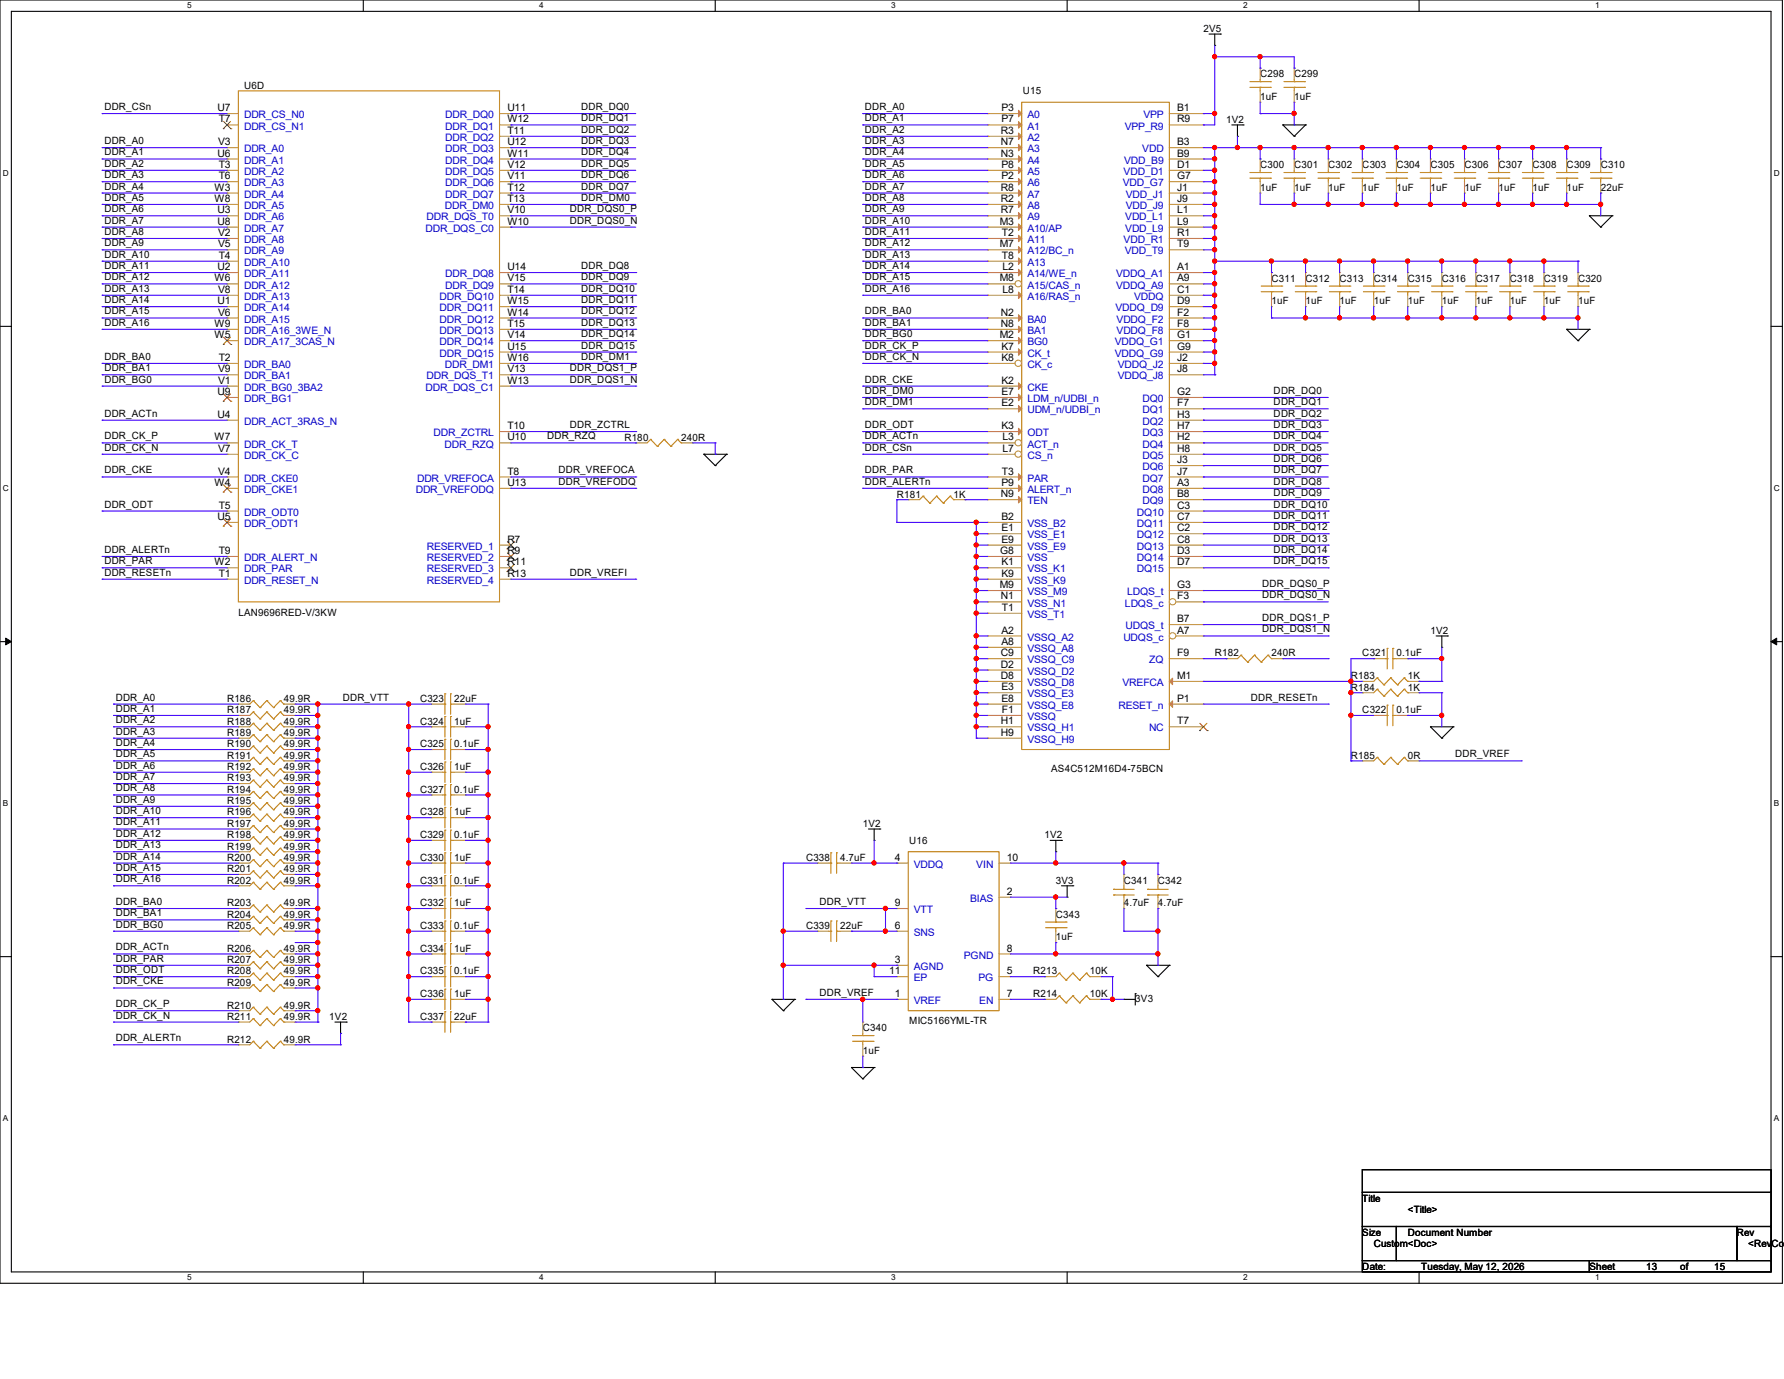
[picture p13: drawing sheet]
<svg xmlns="http://www.w3.org/2000/svg" width="279mm" height="216mm" viewBox="0 0 279 216" stroke-linecap="round" stroke-linejoin="round" font-family="sans-serif">
<defs><g id="words">
<g font-size="1.6">
<text x="188.5" y="5">2V5</text>
<text x="16.3" y="17.2">DDR_CSn</text>
<text x="34.1" y="17.4">U7</text>
<text x="38.2" y="13.9">U6D</text>
<text x="79.5" y="17.4">U11</text>
<text x="91" y="17.2">DDR_DQ0</text>
<text x="135.5" y="17.2">DDR_A0</text>
<text x="156.8" y="17.4">P3</text>
<text x="160.2" y="14.8">U15</text>
<text x="184.4" y="17.4">B1</text>
<text x="197.4" y="12.1">C298</text>
<text x="197.4" y="15.7">1uF</text>
<text x="202.7" y="12.1">C299</text>
<text x="202.7" y="15.7">1uF</text>
<text x="16.3" y="22.6">DDR_A0</text>
<text x="34.2" y="22.7">V3</text>
<text x="34.2" y="19.2">T7</text>
<text x="79.5" y="21">T11</text>
<text x="79.5" y="22.7">U12</text>
<text x="79.5" y="19.2">W12</text>
<text x="91" y="19">DDR_DQ1</text>
<text x="91" y="20.8">DDR_DQ2</text>
<text x="91" y="22.6">DDR_DQ3</text>
<text x="135.5" y="19">DDR_A1</text>
<text x="135.5" y="20.8">DDR_A2</text>
<text x="135.5" y="22.6">DDR_A3</text>
<text x="156.8" y="21">R3</text>
<text x="156.8" y="22.7">N7</text>
<text x="156.8" y="19.2">P7</text>
<text x="184.4" y="22.7">B3</text>
<text x="184.4" y="19.2">R9</text>
<text x="192" y="19.2">1V2</text>
<text x="16.3" y="24.3">DDR_A1</text>
<text x="16.3" y="26.1">DDR_A2</text>
<text x="16.3" y="27.9">DDR_A3</text>
<text x="16.3" y="29.7">DDR_A4</text>
<text x="33.6" y="29.8">W3</text>
<text x="34.1" y="24.5">U6</text>
<text x="34.2" y="26.3">T3</text>
<text x="34.2" y="28.1">T6</text>
<text x="79.5" y="29.8">T12</text>
<text x="79.5" y="28.1">V11</text>
<text x="79.5" y="26.3">V12</text>
<text x="79.5" y="24.5">W11</text>
<text x="91" y="24.3">DDR_DQ4</text>
<text x="91" y="26.1">DDR_DQ5</text>
<text x="91" y="27.9">DDR_DQ6</text>
<text x="91" y="29.7">DDR_DQ7</text>
<text x="135.5" y="24.3">DDR_A4</text>
<text x="135.5" y="26.1">DDR_A5</text>
<text x="135.5" y="27.9">DDR_A6</text>
<text x="135.5" y="29.7">DDR_A7</text>
<text x="156.8" y="24.5">N3</text>
<text x="156.8" y="29.8">R8</text>
<text x="156.8" y="26.3">P8</text>
<text x="156.8" y="28.1">P2</text>
<text x="184.4" y="24.5">B9</text>
<text x="184.4" y="26.3">D1</text>
<text x="184.4" y="28.1">G7</text>
<text x="184.4" y="29.8">J1</text>
<text x="197.4" y="26.3">C300</text>
<text x="197.4" y="29.9">1uF</text>
<text x="202.7" y="26.3">C301</text>
<text x="202.7" y="29.9">1uF</text>
<text x="208" y="26.3">C302</text>
<text x="208" y="29.9">1uF</text>
<text x="213.4" y="26.3">C303</text>
<text x="213.4" y="29.9">1uF</text>
<text x="218.7" y="26.3">C304</text>
<text x="218.7" y="29.9">1uF</text>
<text x="224" y="26.3">C305</text>
<text x="224" y="29.9">1uF</text>
<text x="229.4" y="26.3">C306</text>
<text x="229.4" y="29.9">1uF</text>
<text x="234.7" y="26.3">C307</text>
<text x="234.7" y="29.9">1uF</text>
<text x="240" y="26.3">C308</text>
<text x="240" y="29.9">1uF</text>
<text x="245.4" y="26.3">C309</text>
<text x="245.4" y="29.9">1uF</text>
<text x="250.7" y="26.3">C310</text>
<text x="250.7" y="29.9">22uF</text>
<text x="16.3" y="31.5">DDR_A5</text>
<text x="16.3" y="33.2">DDR_A6</text>
<text x="16.3" y="35">DDR_A7</text>
<text x="33.6" y="31.6">W8</text>
<text x="34.1" y="33.4">U3</text>
<text x="34.1" y="35.2">U8</text>
<text x="79.5" y="31.6">T13</text>
<text x="79.5" y="33.4">V10</text>
<text x="79.5" y="35.2">W10</text>
<text x="89.2" y="33.2">DDR_DQS0_P</text>
<text x="89.2" y="35">DDR_DQS0_N</text>
<text x="91" y="31.5">DDR_DM0</text>
<text x="135.5" y="31.5">DDR_A8</text>
<text x="135.5" y="33.2">DDR_A9</text>
<text x="135.5" y="35">DDR_A10</text>
<text x="156.6" y="35.2">M3</text>
<text x="156.8" y="31.6">R2</text>
<text x="156.8" y="33.4">R7</text>
<text x="184.4" y="31.6">J9</text>
<text x="184.4" y="33.4">L1</text>
<text x="184.4" y="35.2">L9</text>
<text x="16.3" y="36.8">DDR_A8</text>
<text x="16.3" y="38.6">DDR_A9</text>
<text x="16.3" y="40.3">DDR_A10</text>
<text x="34.2" y="37">V2</text>
<text x="34.2" y="38.7">V5</text>
<text x="34.2" y="40.5">T4</text>
<text x="135.5" y="36.8">DDR_A11</text>
<text x="135.5" y="38.6">DDR_A12</text>
<text x="135.5" y="40.3">DDR_A13</text>
<text x="156.6" y="38.7">M7</text>
<text x="156.9" y="37">T2</text>
<text x="156.9" y="40.5">T8</text>
<text x="184.4" y="37">R1</text>
<text x="184.4" y="38.7">T9</text>
<text x="16.3" y="42.1">DDR_A11</text>
<text x="16.3" y="43.9">DDR_A12</text>
<text x="16.3" y="45.7">DDR_A13</text>
<text x="16.3" y="47.5">DDR_A14</text>
<text x="33.6" y="44.1">W6</text>
<text x="34.1" y="47.6">U1</text>
<text x="34.1" y="42.3">U2</text>
<text x="34.2" y="45.8">V8</text>
<text x="79.5" y="45.8">T14</text>
<text x="79.5" y="42.3">U14</text>
<text x="79.5" y="44.1">V15</text>
<text x="79.5" y="47.6">W15</text>
<text x="91" y="42.1">DDR_DQ8</text>
<text x="91" y="43.9">DDR_DQ9</text>
<text x="91" y="45.7">DDR_DQ10</text>
<text x="91" y="47.5">DDR_DQ11</text>
<text x="135.5" y="42.1">DDR_A14</text>
<text x="135.5" y="43.9">DDR_A15</text>
<text x="135.5" y="45.7">DDR_A16</text>
<text x="156.6" y="44.1">M8</text>
<text x="157" y="42.3">L2</text>
<text x="157" y="45.8">L8</text>
<text x="184.4" y="45.8">C1</text>
<text x="184.4" y="42.3">A1</text>
<text x="184.4" y="44.1">A9</text>
<text x="184.4" y="47.6">D9</text>
<text x="199.1" y="44.1">C311</text>
<text x="199.1" y="47.7">1uF</text>
<text x="204.5" y="44.1">C312</text>
<text x="204.5" y="47.7">1uF</text>
<text x="209.8" y="44.1">C313</text>
<text x="209.8" y="47.7">1uF</text>
<text x="215.1" y="44.1">C314</text>
<text x="215.1" y="47.7">1uF</text>
<text x="220.5" y="44.1">C315</text>
<text x="220.5" y="47.7">1uF</text>
<text x="225.8" y="44.1">C316</text>
<text x="225.8" y="47.7">1uF</text>
<text x="231.1" y="44.1">C317</text>
<text x="231.1" y="47.7">1uF</text>
<text x="236.5" y="44.1">C318</text>
<text x="236.5" y="47.7">1uF</text>
<text x="241.8" y="44.1">C319</text>
<text x="241.8" y="47.7">1uF</text>
<text x="247.1" y="44.1">C320</text>
<text x="247.1" y="47.7">1uF</text>
<text x="16.3" y="49.2">DDR_A15</text>
<text x="16.3" y="51">DDR_A16</text>
<text x="33.6" y="53">W5</text>
<text x="33.6" y="51.2">W9</text>
<text x="34.2" y="49.4">V6</text>
<text x="79.5" y="51.2">T15</text>
<text x="79.5" y="53">V14</text>
<text x="79.5" y="49.4">W14</text>
<text x="91" y="49.2">DDR_DQ12</text>
<text x="91" y="51">DDR_DQ13</text>
<text x="91" y="52.8">DDR_DQ14</text>
<text x="135.5" y="49.2">DDR_BA0</text>
<text x="135.5" y="51">DDR_BA1</text>
<text x="135.5" y="52.8">DDR_BG0</text>
<text x="156.6" y="53">M2</text>
<text x="156.8" y="49.4">N2</text>
<text x="156.8" y="51.2">N8</text>
<text x="184.4" y="49.4">F2</text>
<text x="184.4" y="51.2">F8</text>
<text x="184.4" y="53">G1</text>
<text x="16.3" y="56.3">DDR_BA0</text>
<text x="16.3" y="58.1">DDR_BA1</text>
<text x="16.3" y="59.9">DDR_BG0</text>
<text x="34.2" y="58.3">V9</text>
<text x="34.2" y="56.5">T2</text>
<text x="79.5" y="54.7">U15</text>
<text x="79.5" y="58.3">V13</text>
<text x="79.5" y="56.5">W16</text>
<text x="89.2" y="58.1">DDR_DQS1_P</text>
<text x="89.2" y="59.9">DDR_DQS1_N</text>
<text x="91" y="54.6">DDR_DQ15</text>
<text x="91" y="56.3">DDR_DM1</text>
<text x="135.5" y="54.6">DDR_CK_P</text>
<text x="135.5" y="56.3">DDR_CK_N</text>
<text x="135.5" y="59.9">DDR_CKE</text>
<text x="156.8" y="56.5">K8</text>
<text x="156.8" y="54.7">K7</text>
<text x="184.4" y="54.7">G9</text>
<text x="184.4" y="56.5">J2</text>
<text x="184.4" y="58.3">J8</text>
<text x="16.3" y="65.2">DDR_ACTn</text>
<text x="34.1" y="65.4">U4</text>
<text x="34.1" y="61.8">U9</text>
<text x="34.2" y="60.1">V1</text>
<text x="79.5" y="60.1">W13</text>
<text x="135.5" y="61.7">DDR_DM0</text>
<text x="135.5" y="63.5">DDR_DM1</text>
<text x="156.8" y="60.1">K2</text>
<text x="156.8" y="61.8">E7</text>
<text x="156.8" y="63.6">E2</text>
<text x="184.4" y="61.8">G2</text>
<text x="184.4" y="63.6">F7</text>
<text x="184.4" y="65.4">H3</text>
<text x="199.5" y="61.7">DDR_DQ0</text>
<text x="199.5" y="63.5">DDR_DQ1</text>
<text x="199.5" y="65.2">DDR_DQ2</text>
<text x="16.3" y="70.6">DDR_CK_N</text>
<text x="16.3" y="68.8">DDR_CK_P</text>
<text x="33.6" y="69">W7</text>
<text x="34.2" y="70.7">V7</text>
<text x="79.5" y="67.2">T10</text>
<text x="79.5" y="69">U10</text>
<text x="85.7" y="68.8">DDR_RZQ</text>
<text x="89.2" y="67">DDR_ZCTRL</text>
<text x="97.8" y="69">R180</text>
<text x="106.7" y="69">240R</text>
<text x="135.5" y="67">DDR_ODT</text>
<text x="135.5" y="68.8">DDR_ACTn</text>
<text x="135.5" y="70.6">DDR_CSn</text>
<text x="156.8" y="67.2">K3</text>
<text x="157" y="69">L3</text>
<text x="157" y="70.7">L7</text>
<text x="184.4" y="67.2">H7</text>
<text x="184.4" y="69">H2</text>
<text x="184.4" y="70.7">H8</text>
<text x="199.5" y="67">DDR_DQ3</text>
<text x="199.5" y="68.8">DDR_DQ4</text>
<text x="199.5" y="70.6">DDR_DQ5</text>
<text x="16.3" y="74.1">DDR_CKE</text>
<text x="33.6" y="76.1">W4</text>
<text x="34.2" y="74.3">V4</text>
<text x="79.5" y="74.3">T8</text>
<text x="79.5" y="76.1">U13</text>
<text x="87.5" y="74.1">DDR_VREFOCA</text>
<text x="87.5" y="75.9">DDR_VREFODQ</text>
<text x="135.5" y="74.1">DDR_PAR</text>
<text x="135.5" y="75.9">DDR_ALERTn</text>
<text x="140.5" y="77.9">R181</text>
<text x="149.3" y="77.9">1K</text>
<text x="156.8" y="77.9">N9</text>
<text x="156.8" y="76.1">P9</text>
<text x="156.9" y="74.3">T3</text>
<text x="184.4" y="72.5">J3</text>
<text x="184.4" y="74.3">J7</text>
<text x="184.4" y="76.1">A3</text>
<text x="184.4" y="77.9">B8</text>
<text x="199.5" y="72.3">DDR_DQ6</text>
<text x="199.5" y="74.1">DDR_DQ7</text>
<text x="199.5" y="75.9">DDR_DQ8</text>
<text x="199.5" y="77.7">DDR_DQ9</text>
<text x="16.3" y="79.5">DDR_ODT</text>
<text x="34.1" y="81.4">U5</text>
<text x="34.2" y="79.6">T5</text>
<text x="156.8" y="81.4">B2</text>
<text x="156.8" y="83.2">E1</text>
<text x="184.4" y="79.6">C3</text>
<text x="184.4" y="81.4">C7</text>
<text x="184.4" y="83.2">C2</text>
<text x="199.5" y="79.5">DDR_DQ10</text>
<text x="199.5" y="81.2">DDR_DQ11</text>
<text x="199.5" y="83">DDR_DQ12</text>
<text x="16.3" y="86.6">DDR_ALERTn</text>
<text x="16.3" y="88.3">DDR_PAR</text>
<text x="33.6" y="88.5">W2</text>
<text x="34.2" y="86.7">T9</text>
<text x="79.5" y="85">R7</text>
<text x="79.5" y="86.7">R9</text>
<text x="79.5" y="88.5">R11</text>
<text x="156.6" y="86.7">G8</text>
<text x="156.8" y="85">E9</text>
<text x="156.8" y="88.5">K1</text>
<text x="184.4" y="85">C8</text>
<text x="184.4" y="86.7">D3</text>
<text x="184.4" y="88.5">D7</text>
<text x="199.5" y="84.8">DDR_DQ13</text>
<text x="199.5" y="86.6">DDR_DQ14</text>
<text x="199.5" y="88.3">DDR_DQ15</text>
<text x="16.3" y="90.1">DDR_RESETn</text>
<text x="34.2" y="90.3">T1</text>
<text x="79.5" y="90.3">R13</text>
<text x="89.2" y="90.1">DDR_VREFI</text>
<text x="156.6" y="92.1">M9</text>
<text x="156.8" y="93.9">N1</text>
<text x="156.8" y="90.3">K9</text>
<text x="156.9" y="95.6">T1</text>
<text x="184.4" y="93.9">F3</text>
<text x="184.4" y="92.1">G3</text>
<text x="197.7" y="91.9">DDR_DQS0_P</text>
<text x="197.7" y="93.7">DDR_DQS0_N</text>
<text x="37.3" y="96.4">LAN9696RED-V/3KW</text>
<text x="156.8" y="99.2">A2</text>
<text x="156.8" y="101">A8</text>
<text x="184.4" y="99.2">A7</text>
<text x="184.4" y="97.4">B7</text>
<text x="197.7" y="97.2">DDR_DQS1_P</text>
<text x="197.7" y="99">DDR_DQS1_N</text>
<text x="224" y="99.2">1V2</text>
<text x="156.8" y="102.7">C9</text>
<text x="156.8" y="104.5">D2</text>
<text x="156.8" y="106.3">D8</text>
<text x="184.4" y="106.3">M1</text>
<text x="184.4" y="102.7">F9</text>
<text x="190.2" y="102.8">R182</text>
<text x="199.1" y="102.8">240R</text>
<text x="211.6" y="106.3">R183</text>
<text x="213.4" y="102.8">C321</text>
<text x="218.7" y="102.8">0.1uF</text>
<text x="220.5" y="106.3">1K</text>
<text x="18.1" y="109.7">DDR_A0</text>
<text x="18.1" y="111.5">DDR_A1</text>
<text x="18.1" y="113.2">DDR_A2</text>
<text x="35.6" y="111.7">R187</text>
<text x="35.6" y="109.9">R186</text>
<text x="35.6" y="113.5">R188</text>
<text x="44.4" y="111.7">49.9R</text>
<text x="44.4" y="109.9">49.9R</text>
<text x="44.4" y="113.5">49.9R</text>
<text x="53.7" y="109.7">DDR_VTT</text>
<text x="65.8" y="113.5">C324</text>
<text x="65.8" y="109.9">C323</text>
<text x="71.1" y="113.5">1uF</text>
<text x="71.1" y="109.9">22uF</text>
<text x="156.8" y="113.4">H1</text>
<text x="156.8" y="108.1">E3</text>
<text x="156.8" y="109.9">E8</text>
<text x="156.9" y="111.6">F1</text>
<text x="184.4" y="113.4">T7</text>
<text x="184.4" y="109.9">P1</text>
<text x="195.9" y="109.7">DDR_RESETn</text>
<text x="211.6" y="108.1">R184</text>
<text x="213.4" y="111.7">C322</text>
<text x="218.7" y="111.7">0.1uF</text>
<text x="220.5" y="108.1">1K</text>
<text x="18.1" y="115">DDR_A3</text>
<text x="18.1" y="116.8">DDR_A4</text>
<text x="18.1" y="118.6">DDR_A5</text>
<text x="35.6" y="118.8">R191</text>
<text x="35.6" y="117">R190</text>
<text x="35.6" y="115.2">R189</text>
<text x="44.4" y="118.8">49.9R</text>
<text x="44.4" y="117">49.9R</text>
<text x="44.4" y="115.2">49.9R</text>
<text x="65.8" y="117">C325</text>
<text x="71.1" y="117">0.1uF</text>
<text x="156.8" y="115.2">H9</text>
<text x="211.6" y="118.8">R185</text>
<text x="220.5" y="118.8">0R</text>
<text x="227.9" y="118.6">DDR_VREF</text>
<text x="18.1" y="120.4">DDR_A6</text>
<text x="18.1" y="122.1">DDR_A7</text>
<text x="18.1" y="123.9">DDR_A8</text>
<text x="18.1" y="125.7">DDR_A9</text>
<text x="35.6" y="125.9">R195</text>
<text x="35.6" y="124.1">R194</text>
<text x="35.6" y="122.3">R193</text>
<text x="35.6" y="120.6">R192</text>
<text x="44.4" y="125.9">49.9R</text>
<text x="44.4" y="124.1">49.9R</text>
<text x="44.4" y="122.3">49.9R</text>
<text x="44.4" y="120.6">49.9R</text>
<text x="65.8" y="120.6">C326</text>
<text x="65.8" y="124.1">C327</text>
<text x="71.1" y="120.6">1uF</text>
<text x="71.1" y="124.1">0.1uF</text>
<text x="164.6" y="120.9">AS4C512M16D4-75BCN</text>
<text x="18.1" y="127.5">DDR_A10</text>
<text x="18.1" y="129.2">DDR_A11</text>
<text x="18.1" y="131">DDR_A12</text>
<text x="35.6" y="131.2">R198</text>
<text x="35.6" y="129.5">R197</text>
<text x="35.6" y="127.7">R196</text>
<text x="44.4" y="131.2">49.9R</text>
<text x="44.4" y="129.5">49.9R</text>
<text x="44.4" y="127.7">49.9R</text>
<text x="65.8" y="131.2">C329</text>
<text x="65.8" y="127.7">C328</text>
<text x="71.1" y="131.2">0.1uF</text>
<text x="71.1" y="127.7">1uF</text>
<text x="135.1" y="129.5">1V2</text>
<text x="163.6" y="131.2">1V2</text>
<text x="18.1" y="132.8">DDR_A13</text>
<text x="18.1" y="134.6">DDR_A14</text>
<text x="18.1" y="136.4">DDR_A15</text>
<text x="35.6" y="136.6">R201</text>
<text x="35.6" y="134.8">R200</text>
<text x="35.6" y="133">R199</text>
<text x="44.4" y="136.6">49.9R</text>
<text x="44.4" y="134.8">49.9R</text>
<text x="44.4" y="133">49.9R</text>
<text x="65.8" y="134.8">C330</text>
<text x="71.1" y="134.8">1uF</text>
<text x="126.2" y="134.8">C338</text>
<text x="131.6" y="134.8">4.7uF</text>
<text x="140.1" y="134.7">4</text>
<text x="142.4" y="132.1">U16</text>
<text x="157.7" y="134.7">10</text>
<text x="18.1" y="138.1">DDR_A16</text>
<text x="18.1" y="141.7">DDR_BA0</text>
<text x="18.1" y="143.5">DDR_BA1</text>
<text x="35.6" y="141.9">R203</text>
<text x="35.6" y="138.3">R202</text>
<text x="35.6" y="143.7">R204</text>
<text x="44.4" y="141.9">49.9R</text>
<text x="44.4" y="138.3">49.9R</text>
<text x="44.4" y="143.7">49.9R</text>
<text x="65.8" y="141.9">C332</text>
<text x="65.8" y="138.3">C331</text>
<text x="71.1" y="141.9">1uF</text>
<text x="71.1" y="138.3">0.1uF</text>
<text x="128.4" y="141.7">DDR_VTT</text>
<text x="140.1" y="141.9">9</text>
<text x="157.7" y="140.1">2</text>
<text x="165.4" y="138.3">3V3</text>
<text x="165.4" y="143.7">C343</text>
<text x="176" y="138.3">C341</text>
<text x="176" y="141.9">4.7uF</text>
<text x="181.4" y="138.3">C342</text>
<text x="181.4" y="141.9">4.7uF</text>
<text x="18.1" y="145.2">DDR_BG0</text>
<text x="18.1" y="148.8">DDR_ACTn</text>
<text x="35.6" y="145.5">R205</text>
<text x="35.6" y="149">R206</text>
<text x="44.4" y="145.5">49.9R</text>
<text x="44.4" y="149">49.9R</text>
<text x="65.8" y="149">C334</text>
<text x="65.8" y="145.5">C333</text>
<text x="71.1" y="149">1uF</text>
<text x="71.1" y="145.5">0.1uF</text>
<text x="126.2" y="145.5">C339</text>
<text x="131.6" y="145.5">22uF</text>
<text x="140.1" y="145.4">6</text>
<text x="157.7" y="149">8</text>
<text x="165.4" y="147.2">1uF</text>
<text x="18.1" y="150.6">DDR_PAR</text>
<text x="18.1" y="152.4">DDR_ODT</text>
<text x="18.1" y="154.1">DDR_CKE</text>
<text x="35.6" y="152.6">R208</text>
<text x="35.6" y="150.8">R207</text>
<text x="35.6" y="154.3">R209</text>
<text x="44.4" y="152.6">49.9R</text>
<text x="44.4" y="150.8">49.9R</text>
<text x="44.4" y="154.3">49.9R</text>
<text x="65.8" y="152.6">C335</text>
<text x="71.1" y="152.6">0.1uF</text>
<text x="128.4" y="155.9">DDR_VREF</text>
<text x="139.2" y="152.5">11</text>
<text x="140.1" y="150.8">3</text>
<text x="157.7" y="152.5">5</text>
<text x="161.8" y="152.6">R213</text>
<text x="170.7" y="152.6">10K</text>
<text x="18.1" y="157.7">DDR_CK_P</text>
<text x="18.1" y="159.5">DDR_CK_N</text>
<text x="35.6" y="159.7">R211</text>
<text x="35.6" y="157.9">R210</text>
<text x="44.4" y="159.7">49.9R</text>
<text x="44.4" y="157.9">49.9R</text>
<text x="51.6" y="159.7">1V2</text>
<text x="65.8" y="159.7">C337</text>
<text x="65.8" y="156.1">C336</text>
<text x="71.1" y="159.7">22uF</text>
<text x="71.1" y="156.1">1uF</text>
<text x="135.1" y="161.5">C340</text>
<text x="140.1" y="156.1">1</text>
<text x="142.4" y="160.4">MIC5166YML-TR</text>
<text x="157.7" y="156.1">7</text>
<text x="161.8" y="156.1">R214</text>
<text x="170.7" y="156.1">10K</text>
<text x="177.8" y="156.8">3V3</text>
<text x="18.1" y="163">DDR_ALERTn</text>
<text x="35.6" y="163.2">R212</text>
<text x="44.4" y="163.2">49.9R</text>
<text x="135.1" y="165">1uF</text>
<text x="213.4" y="188.1">Title</text>
<text x="220.5" y="189.9">&lt;Title&gt;</text>
<text x="213.4" y="193.5">Size</text>
<text x="215.1" y="195.2">Custom&lt;Doc&gt;</text>
<text x="220.5" y="193.5">Document Number</text>
<text x="272" y="193.5">Rev</text>
<text x="273.8" y="195.2">&lt;RevCode</text>
<text x="213.4" y="198.8">Date:</text>
<text x="222.6" y="198.8">Tuesday, May 12, 2026</text>
<text x="248.9" y="198.8">Sheet</text>
<text x="257.8" y="198.8">13</text>
<text x="263.1" y="198.8">of</text>
<text x="268.5" y="198.8">15</text>
</g>
<g font-size="1.6" fill="#00c">
<text x="38.2" y="20.3">DDR_CS_N1</text>
<text x="38.2" y="18.5">DDR_CS_N0</text>
<text x="38.2" y="23.8">DDR_A0</text>
<text x="69.7" y="22.1">DDR_DQ2</text>
<text x="69.7" y="18.5">DDR_DQ0</text>
<text x="69.7" y="23.8">DDR_DQ3</text>
<text x="69.7" y="20.3">DDR_DQ1</text>
<text x="160.9" y="18.5">A0</text>
<text x="160.9" y="20.3">A1</text>
<text x="160.9" y="22.1">A2</text>
<text x="160.9" y="23.8">A3</text>
<text x="176.1" y="20.3">VPP_R9</text>
<text x="178.9" y="23.8">VDD</text>
<text x="179.1" y="18.5">VPP</text>
<text x="38.2" y="27.4">DDR_A2</text>
<text x="38.2" y="29.2">DDR_A3</text>
<text x="38.2" y="25.6">DDR_A1</text>
<text x="69.7" y="29.2">DDR_DQ6</text>
<text x="69.7" y="27.4">DDR_DQ5</text>
<text x="69.7" y="25.6">DDR_DQ4</text>
<text x="160.9" y="25.6">A4</text>
<text x="160.9" y="27.4">A5</text>
<text x="160.9" y="29.2">A6</text>
<text x="175.8" y="29.2">VDD_G7</text>
<text x="176" y="27.4">VDD_D1</text>
<text x="176.1" y="25.6">VDD_B9</text>
<text x="38.2" y="34.5">DDR_A6</text>
<text x="38.2" y="30.9">DDR_A4</text>
<text x="38.2" y="32.7">DDR_A5</text>
<text x="66.8" y="34.5">DDR_DQS_T0</text>
<text x="69.7" y="32.7">DDR_DM0</text>
<text x="69.7" y="30.9">DDR_DQ7</text>
<text x="160.9" y="30.9">A7</text>
<text x="160.9" y="32.7">A8</text>
<text x="160.9" y="34.5">A9</text>
<text x="176.2" y="34.5">VDD_L1</text>
<text x="176.3" y="30.9">VDD_J1</text>
<text x="176.3" y="32.7">VDD_J9</text>
<text x="38.2" y="41.6">DDR_A10</text>
<text x="38.2" y="36.3">DDR_A7</text>
<text x="38.2" y="38.1">DDR_A8</text>
<text x="38.2" y="39.8">DDR_A9</text>
<text x="66.6" y="36.3">DDR_DQS_C0</text>
<text x="160.9" y="36.3">A10/AP</text>
<text x="160.9" y="38.1">A11</text>
<text x="160.9" y="39.8">A12/BC_n</text>
<text x="160.9" y="41.6">A13</text>
<text x="176" y="38.1">VDD_R1</text>
<text x="176.1" y="39.8">VDD_T9</text>
<text x="176.2" y="36.3">VDD_L9</text>
<text x="38.2" y="43.4">DDR_A11</text>
<text x="38.2" y="46.9">DDR_A13</text>
<text x="38.2" y="45.2">DDR_A12</text>
<text x="68.8" y="46.9">DDR_DQ10</text>
<text x="69.7" y="43.4">DDR_DQ8</text>
<text x="69.7" y="45.2">DDR_DQ9</text>
<text x="160.9" y="43.4">A14/WE_n</text>
<text x="160.9" y="45.2">A15/CAS_n</text>
<text x="160.9" y="46.9">A16/RAS_n</text>
<text x="174.8" y="43.4">VDDQ_A1</text>
<text x="174.8" y="45.2">VDDQ_A9</text>
<text x="177.6" y="46.9">VDDQ</text>
<text x="38.2" y="48.7">DDR_A14</text>
<text x="38.2" y="50.5">DDR_A15</text>
<text x="38.2" y="52.3">DDR_A16_3WE_N</text>
<text x="68.8" y="52.3">DDR_DQ13</text>
<text x="68.8" y="50.5">DDR_DQ12</text>
<text x="68.8" y="48.7">DDR_DQ11</text>
<text x="160.9" y="50.5">BA0</text>
<text x="160.9" y="52.3">BA1</text>
<text x="174.7" y="48.7">VDDQ_D9</text>
<text x="174.9" y="50.5">VDDQ_F2</text>
<text x="174.9" y="52.3">VDDQ_F8</text>
<text x="38.2" y="57.6">DDR_BA0</text>
<text x="38.2" y="59.4">DDR_BA1</text>
<text x="38.2" y="54.1">DDR_A17_3CAS_N</text>
<text x="66.8" y="59.4">DDR_DQS_T1</text>
<text x="68.8" y="55.8">DDR_DQ15</text>
<text x="68.8" y="54.1">DDR_DQ14</text>
<text x="69.7" y="57.6">DDR_DM1</text>
<text x="160.9" y="54.1">BG0</text>
<text x="160.9" y="57.6">CK_c</text>
<text x="160.9" y="55.8">CK_t</text>
<text x="174.6" y="54.1">VDDQ_G1</text>
<text x="174.6" y="55.8">VDDQ_G9</text>
<text x="175" y="57.6">VDDQ_J2</text>
<text x="175" y="59.4">VDDQ_J8</text>
<text x="38.2" y="63">DDR_BG1</text>
<text x="38.2" y="61.2">DDR_BG0_3BA2</text>
<text x="66.6" y="61.2">DDR_DQS_C1</text>
<text x="160.9" y="61.2">CKE</text>
<text x="160.9" y="63">LDM_n/UDBI_n</text>
<text x="160.9" y="64.7">UDM_n/UDBI_n</text>
<text x="178.9" y="63">DQ0</text>
<text x="178.9" y="64.7">DQ1</text>
<text x="38.2" y="66.5">DDR_ACT_3RAS_N</text>
<text x="38.2" y="71.8">DDR_CK_C</text>
<text x="38.2" y="70.1">DDR_CK_T</text>
<text x="67.9" y="68.3">DDR_ZCTRL</text>
<text x="69.6" y="70.1">DDR_RZQ</text>
<text x="160.9" y="70.1">ACT_n</text>
<text x="160.9" y="71.8">CS_n</text>
<text x="160.9" y="68.3">ODT</text>
<text x="178.9" y="66.5">DQ2</text>
<text x="178.9" y="68.3">DQ3</text>
<text x="178.9" y="70.1">DQ4</text>
<text x="178.9" y="71.8">DQ5</text>
<text x="38.2" y="75.4">DDR_CKE0</text>
<text x="38.2" y="77.2">DDR_CKE1</text>
<text x="65.1" y="77.2">DDR_VREFODQ</text>
<text x="65.3" y="75.4">DDR_VREFOCA</text>
<text x="160.9" y="77.2">ALERT_n</text>
<text x="160.9" y="75.4">PAR</text>
<text x="178.9" y="73.6">DQ6</text>
<text x="178.9" y="75.4">DQ7</text>
<text x="178.9" y="77.2">DQ8</text>
<text x="38.2" y="80.7">DDR_ODT0</text>
<text x="38.2" y="82.5">DDR_ODT1</text>
<text x="160.9" y="79">TEN</text>
<text x="160.9" y="82.5">VSS_B2</text>
<text x="178.1" y="80.7">DQ10</text>
<text x="178.1" y="82.5">DQ11</text>
<text x="178.9" y="79">DQ9</text>
<text x="38.2" y="87.8">DDR_ALERT_N</text>
<text x="38.2" y="89.6">DDR_PAR</text>
<text x="66.8" y="86.1">RESERVED_1</text>
<text x="66.8" y="87.8">RESERVED_2</text>
<text x="66.8" y="89.6">RESERVED_3</text>
<text x="160.9" y="87.8">VSS</text>
<text x="160.9" y="84.3">VSS_E1</text>
<text x="160.9" y="86.1">VSS_E9</text>
<text x="160.9" y="89.6">VSS_K1</text>
<text x="178.1" y="84.3">DQ12</text>
<text x="178.1" y="86.1">DQ13</text>
<text x="178.1" y="87.8">DQ14</text>
<text x="178.1" y="89.6">DQ15</text>
<text x="38.2" y="91.4">DDR_RESET_N</text>
<text x="66.8" y="91.4">RESERVED_4</text>
<text x="160.9" y="91.4">VSS_K9</text>
<text x="160.9" y="93.2">VSS_M9</text>
<text x="160.9" y="95">VSS_N1</text>
<text x="176.2" y="95">LDQS_c</text>
<text x="176.5" y="93.2">LDQS_t</text>
<text x="160.9" y="100.3">VSSQ_A2</text>
<text x="160.9" y="96.7">VSS_T1</text>
<text x="175.9" y="100.3">UDQS_c</text>
<text x="176.3" y="98.5">UDQS_t</text>
<text x="160.9" y="102.1">VSSQ_A8</text>
<text x="160.9" y="103.8">VSSQ_C9</text>
<text x="160.9" y="105.6">VSSQ_D2</text>
<text x="160.9" y="107.4">VSSQ_D8</text>
<text x="175.8" y="107.4">VREFCA</text>
<text x="180" y="103.8">ZQ</text>
<text x="160.9" y="112.7">VSSQ</text>
<text x="160.9" y="109.2">VSSQ_E3</text>
<text x="160.9" y="111">VSSQ_E8</text>
<text x="175.2" y="111">RESET_n</text>
<text x="160.9" y="114.5">VSSQ_H1</text>
<text x="160.9" y="116.3">VSSQ_H9</text>
<text x="180" y="114.5">NC</text>
<text x="143.1" y="135.8">VDDQ</text>
<text x="152.9" y="135.8">VIN</text>
<text x="143.1" y="143">VTT</text>
<text x="151.9" y="141.2">BIAS</text>
<text x="143.1" y="146.5">SNS</text>
<text x="143.1" y="151.9">AGND</text>
<text x="143.1" y="153.6">EP</text>
<text x="151" y="150.1">PGND</text>
<text x="153.2" y="153.6">PG</text>
<text x="143.1" y="157.2">VREF</text>
<text x="153.4" y="157.2">EN</text>
</g>
<g font-size="1.3">
<text x="29.3" y="1.3">5</text>
<text x="84.5" y="1.3">4</text>
<text x="139.6" y="1.3">3</text>
<text x="194.7" y="1.3">2</text>
<text x="249.8" y="1.3">1</text>
<text x=".5" y="27.6">D</text>
<text x="277.8" y="27.6">D</text>
<text x=".5" y="76.9">C</text>
<text x="277.8" y="76.9">C</text>
<text x=".5" y="126.2">B</text>
<text x="277.8" y="126.2">B</text>
<text x=".5" y="175.6">A</text>
<text x="277.8" y="175.6">A</text>
<text x="29.3" y="200.4">5</text>
<text x="84.5" y="200.4">4</text>
<text x="139.6" y="200.4">3</text>
<text x="194.7" y="200.4">2</text>
<text x="249.8" y="200.4">1</text>
</g>
</g></defs>
<path d="M0 0h279.1v200.9h-279.1zM1.8 1.8h275.6v197.3h-275.6z" fill="none" stroke="#000" stroke-width=".17"/>
<g fill="#fff">
<path d="M29.3 .2h.7v1.4h-.7z"/>
<path d="M29.3 199.3h.7v1.4h-.7z"/>
</g>
<path d="M56.9 0v1.8M56.9 199.1v1.8" fill="none" stroke="#000" stroke-width=".17"/>
<g fill="#fff">
<path d="M84.5 .2h.6v1.4h-.6z"/>
<path d="M84.5 199.3h.6v1.4h-.6z"/>
</g>
<path d="M112 0v1.8M112 199.1v1.8" fill="none" stroke="#000" stroke-width=".17"/>
<g fill="#fff">
<path d="M139.6 .2h.7v1.4h-.7z"/>
<path d="M139.6 199.3h.7v1.4h-.7z"/>
</g>
<path d="M167.1 0v1.8M167.1 199.1v1.8" fill="none" stroke="#000" stroke-width=".17"/>
<g fill="#fff">
<path d="M194.7 .2h.7v1.4h-.7z"/>
<path d="M194.7 199.3h.7v1.4h-.7z"/>
</g>
<path d="M222.2 0v1.8M222.2 199.1v1.8" fill="none" stroke="#000" stroke-width=".17"/>
<g fill="#fff">
<path d="M249.8 .2h.7v1.4h-.7z"/>
<path d="M249.8 199.3h.7v1.4h-.7z"/>
<path d="M.5 26.4h.9v1.4h-.9z"/>
<path d="M277.8 26.4h.9v1.4h-.9z"/>
<path d="M.5 75.7h.9v1.4h-.9z"/>
<path d="M277.8 75.7h.9v1.4h-.9z"/>
</g>
<path d="M0 51.1h1.8M277.4 51.1h1.7" fill="none" stroke="#000" stroke-width=".17"/>
<g fill="#fff">
<path d="M.5 125.1h.8v1.4h-.8z"/>
<path d="M277.8 125.1h.8v1.4h-.8z"/>
</g>
<path d="M0 100.5h1.8M277.4 100.5h1.7" fill="none" stroke="#000" stroke-width=".17"/>
<path d="M.9 99.9l.9 .6-.9 .5zM277.4 100.5l.9-.6v1.1z" fill="#000" stroke="#000" stroke-width=".16"/>
<g fill="#fff">
<path d="M.5 174.4h.8v1.4h-.8z"/>
<path d="M277.8 174.4h.8v1.4h-.8z"/>
</g>
<g fill="none" stroke="#000" stroke-width=".17">
<path d="M189.4 5.3h1.7M190.2 7.1h.1M190.2 5.3v1.8M191.1 5.3h.1M192.9 19.6h1.8M193.8 19.6v1.7M194.7 19.6h.1M200.9 19.6h.1M200.9 19.6h3.6M200.9 19.6l1.8 1.7M204.5 19.6h.1M204.5 19.6l-1.8 1.7"/>
<path d="M193.8 21.3h.1M202.7 21.3h.1M248.9 33.8h.1M248.9 33.8h3.6M248.9 33.8l1.8 1.8M250.7 35.6h.1M252.5 33.8h.1M252.5 33.8l-1.8 1.8M245.4 51.6h.1M245.4 51.6h3.5M245.4 51.6l1.7 1.7M247.1 53.3h.1"/>
<path d="M248.9 51.6h.1M248.9 51.6l-1.8 1.7M110.2 71.1h.1M110.2 71.1h3.6M110.2 71.1l1.8 1.8M112 72.9h.1M113.8 71.1h.1M113.8 71.1l-1.8 1.8M224.9 99.6h1.8M225.8 99.6v1.7M226.7 99.6h.1M224 113.8h.1"/>
<path d="M224 113.8h3.6M224 113.8l1.8 1.8M225.8 101.3h.1M225.8 115.6h.1M227.6 113.8h.1M227.6 113.8l-1.8 1.8M136 129.8h1.8M136.9 131.6h.1M136.9 129.8v1.8M137.8 129.8h.1M164.5 131.6h1.7M165.4 133.3h.1"/>
<path d="M165.4 131.6v1.7M166.2 131.6h.1M166.2 138.7h1.8M167.1 138.7v1.8M168 138.7h.1M0 149.8h1.8M120.9 156.5h.1M120.9 156.5h3.6M120.9 156.5l1.8 1.7M122.7 158.2h.1M124.5 156.5h.1M124.5 156.5l-1.8 1.7"/>
<path d="M167.1 140.5h.1M176 156.5h.1M176 156.5h1.8M177.8 155.6h.1M177.8 155.6v1.8M179.6 151.1h.1M179.6 151.1h3.5M179.6 151.1l1.8 1.8M181.4 152.9h.1M183.1 151.1h.1M183.1 151.1l-1.7 1.8M277.4 149.8h1.7"/>
<path d="M52.5 160h1.7M53.3 161.8h.1M53.3 160v1.8M54.2 160h.1M133.3 167.1h.1M133.3 167.1h3.6M133.3 167.1l1.8 1.8M135.1 168.9h.1M136.9 167.1h.1M136.9 167.1l-1.8 1.8M213.4 183.1h64v3.6h-64zM213.4 186.7h64v5.3h-64z"/>
<path d="M213.4 192h5.3v5.4h-5.3zM213.4 197.4h35.5v1.7h-35.5zM218.7 192h53.3v5.4h-53.3zM248.9 197.4h28.5v1.7h-28.5zM272 192h5.4v5.4h-5.4z"/>
</g>
<g fill="none" stroke="#cc8006" stroke-width=".17">
<path d="M37.3 14.2h40.9v80h-40.9zM160 16h23.1v101.3h-23.1zM195.7 13.7h3.3M195.7 12.8h3.3M197.4 12.8h.1M197.4 13.7h.1M197.4 12.4v.4M197.4 13.7v.5M199 13.7h.1M199 12.8h.1M201.1 13.7h3.2M201.1 12.8h3.2"/>
<path d="M202.7 12.8h.1M202.7 13.7h.1M202.7 12.4v.4M202.7 13.7v.5M204.3 13.7h.1M204.3 12.8h.1M195.7 27.9h3.3M195.7 27h3.3M197.4 27h.1M197.4 27.9h.1M197.4 26.7v.3M197.4 27.9v.5"/>
<path d="M199 27.9h.1M199 27h.1M201.1 27.9h3.2M201.1 27h3.2M202.7 27h.1M202.7 27.9h.1M202.7 26.7v.3M202.7 27.9v.5M204.3 27.9h.1M204.3 27h.1M206.4 27.9h3.2M206.4 27h3.2"/>
<path d="M208 27h.1M208 27.9h.1M208 26.7v.3M208 27.9v.5M209.6 27.9h.1M209.6 27h.1M211.8 27.9h3.2M211.8 27h3.2M213.4 27h.1M213.4 27.9h.1M213.4 26.7v.3M213.4 27.9v.5"/>
<path d="M215 27.9h.1M215 27h.1M217.1 27.9h3.2M217.1 27h3.2M218.7 27h.1M218.7 27.9h.1M218.7 26.7v.3M218.7 27.9v.5M220.3 27.9h.1M220.3 27h.1M222.4 27.9h3.2M222.4 27h3.2"/>
<path d="M224 27h.1M224 27.9h.1M224 26.7v.3M224 27.9v.5M225.6 27.9h.1M225.6 27h.1M227.8 27.9h3.2M227.8 27h3.2M229.4 27h.1M229.4 27.9h.1M229.4 26.7v.3M229.4 27.9v.5"/>
<path d="M231 27.9h.1M231 27h.1M233.1 27.9h3.2M233.1 27h3.2M234.7 27h.1M234.7 27.9h.1M234.7 26.7v.3M234.7 27.9v.5M236.3 27.9h.1M236.3 27h.1M238.4 27.9h3.2M238.4 27h3.2"/>
<path d="M240 27h.1M240 27.9h.1M240 26.7v.3M240 27.9v.5M241.6 27.9h.1M241.6 27h.1M249.1 27.9h3.2M249.1 27h3.2M250.7 27h.1M250.7 27.9h.1M250.7 26.7v.3M250.7 27.9v.5"/>
<path d="M252.3 27.9h.1M252.3 27h.1M197.5 45.7h3.2M197.5 44.8h3.2M199.1 44.8h.1M199.1 45.7h.1M199.1 44.4v.4M199.1 45.7v.5M200.7 45.7h.1M200.7 44.8h.1M208.2 45.7h3.2M208.2 44.8h3.2"/>
<path d="M209.8 44.8h.1M209.8 45.7h.1M209.8 44.4v.4M209.8 45.7v.5M211.4 45.7h.1M211.4 44.8h.1M213.5 45.7h3.2M213.5 44.8h3.2M215.1 44.8h.1M215.1 45.7h.1M215.1 44.4v.4M215.1 45.7v.5"/>
<path d="M216.7 45.7h.1M216.7 44.8h.1M218.9 45.7h3.2M218.9 44.8h3.2M220.5 44.8h.1M220.5 45.7h.1M220.5 44.4v.4M220.5 45.7v.5M222.1 45.7h.1M222.1 44.8h.1M224.2 45.7h3.2M224.2 44.8h3.2"/>
<path d="M225.8 44.8h.1M225.8 45.7h.1M225.8 44.4v.4M225.8 45.7v.5M227.4 45.7h.1M227.4 44.8h.1M229.5 45.7h3.2M229.5 44.8h3.2M231.1 44.8h.1M231.1 45.7h.1M231.1 44.4v.4M231.1 45.7v.5"/>
<path d="M232.7 45.7h.1M232.7 44.8h.1M234.9 45.7h3.2M234.9 44.8h3.2M236.5 44.8h.1M236.5 45.7h.1M236.5 44.4v.4M236.5 45.7v.5M238.1 45.7h.1M238.1 44.8h.1M240.2 45.7h3.2M240.2 44.8h3.2"/>
<path d="M241.8 44.8h.1M241.8 45.7h.1M241.8 44.4v.4M241.8 45.7v.5M243.4 45.7h.1M243.4 44.8h.1M245.5 45.7h3.3M245.5 44.8h3.3M247.1 44.8h.1M247.1 45.7h.1M247.1 44.4v.4M247.1 45.7v.5"/>
<path d="M248.8 45.7h.1M248.8 44.8h.1M101.9 68.8h.1M101.9 68.8l-.6 .5M101.9 68.8l1.1 1.1M103 69.9h.1M104 68.8h.1M104 68.8l-1 1.1M104 68.8l1.1 1.1M105.1 69.9h.1M106.1 68.8h.1M106.1 68.8l-1 1.1"/>
<path d="M106.1 68.8l.6 .5M106.7 69.3h.1M144.6 77.7h.1M144.6 77.7l-.6 .5M144.6 77.7l1 1.1M145.6 78.8h.1M146.7 77.7h.1M146.7 77.7l-1.1 1.1M146.7 77.7l1 1.1M147.7 78.8h.1M148.8 77.7h.1M148.8 77.7l-1.1 1.1"/>
<path d="M148.8 77.7l.6 .5M149.4 78.2h.1M39.7 111.5h.1M39.7 109.7h.1M39.7 118.6h.1M39.7 116.8h.1M39.7 115h.1M39.7 113.2h.1M39.7 111.5l-.6 .5M39.7 111.5l1 1.1M39.7 109.7l-.6 .5M39.7 109.7l1 1.1"/>
<path d="M39.7 118.6l-.6 .5M39.7 118.6l1 1.1M39.7 116.8l-.6 .5M39.7 116.8l1 1.1M39.7 115l-.6 .6M39.7 115l1 1.1M39.7 113.2l-.6 .6M39.7 113.2l1 1.1M40.7 112.6h.1M40.7 110.8h.1M40.7 119.7h.1M40.7 117.9h.1"/>
<path d="M40.7 116.1h.1M40.7 114.3h.1M41.8 111.5h.1M41.8 109.7h.1M41.8 118.6h.1M41.8 116.8h.1M41.8 115h.1M41.8 113.2h.1M41.8 111.5l-1.1 1.1M41.8 111.5l1 1.1M41.8 109.7l-1.1 1.1M41.8 109.7l1 1.1"/>
<path d="M41.8 118.6l-1.1 1.1M41.8 118.6l1 1.1M41.8 116.8l-1.1 1.1M41.8 116.8l1 1.1M41.8 115l-1.1 1.1M41.8 115l1 1.1M41.8 113.2l-1.1 1.1M41.8 113.2l1 1.1M42.8 112.6h.1M42.8 110.8h.1M42.8 119.7h.1M42.8 117.9h.1"/>
<path d="M42.8 116.1h.1M42.8 114.3h.1M43.9 111.5h.1M43.9 109.7h.1M43.9 118.6h.1M43.9 116.8h.1M43.9 115h.1M43.9 113.2h.1M43.9 111.5l-1.1 1.1M43.9 111.5l.5 .5M43.9 109.7l-1.1 1.1M43.9 109.7l.5 .5"/>
<path d="M43.9 118.6l-1.1 1.1M43.9 118.6l.5 .5M43.9 116.8l-1.1 1.1M43.9 116.8l.5 .5M43.9 115l-1.1 1.1M43.9 115l.5 .6M43.9 113.2l-1.1 1.1M43.9 113.2l.5 .6M44.4 112h.1M44.4 110.2h.1M44.4 119.1h.1M44.4 117.3h.1"/>
<path d="M44.4 115.6h.1M44.4 113.8h.1M69.3 113.8h.4M69.3 117.3h.4M69.3 110.2h.4M69.7 113.8h.1M69.7 112.2h.1M69.7 119.3h.1M69.7 117.3h.1M69.7 115.7h.1M69.7 110.2h.1M69.7 108.6h.1"/>
<path d="M69.7 108.6v3.2M69.7 112.2v3.2M69.7 115.7v3.3M69.7 119.3v3.2M70.6 112.2h.1M70.6 113.8h.1M70.6 119.3h.1M70.6 115.7h.1M70.6 117.3h.1M70.6 108.6h.1M70.6 110.2h.1M70.6 108.6v3.2"/>
<path d="M70.6 112.2v3.2M70.6 115.7v3.3M70.6 119.3v3.2M70.6 113.8h.5M70.6 117.3h.5M70.6 110.2h.5M194.4 102.6h.1M194.4 102.6l-.6 .5M194.4 102.6l1 1.1M195.4 103.7h.1M196.5 102.6h.1M196.5 102.6l-1.1 1.1"/>
<path d="M196.5 102.6l1 1.1M197.5 103.7h.1M198.6 102.6h.1M198.6 102.6l-1.1 1.1M198.6 102.6l.5 .5M199.1 103.1h.1M215.7 106.1h.1M215.7 107.9h.1M215.7 106.1l-.6 .6M215.7 106.1l1 1.1M215.7 107.9l-.6 .6M215.7 107.9l1 1.1"/>
<path d="M216.7 107.2h.1M216.7 109h.1M216.9 112h.4M216.9 103.1h.4M217.3 112h.1M217.3 110.4h.1M217.3 103.1h.1M217.3 101.5h.1M217.3 101.5v3.2M217.3 110.4v3.2M217.8 106.1h.1M217.8 107.9h.1"/>
<path d="M217.8 106.1l-1.1 1.1M217.8 106.1l1.1 1.1M217.8 107.9l-1.1 1.1M217.8 107.9l1.1 1.1M218.1 110.4h.1M218.1 112h.1M218.1 101.5h.1M218.1 103.1h.1M218.1 112h.6M218.1 101.5v3.2M218.1 110.4v3.2M218.1 103.1h.6"/>
<path d="M218.9 107.2h.1M218.9 109h.1M219.9 106.1h.1M219.9 107.9h.1M219.9 106.1l-1 1.1M219.9 106.1l.6 .6M219.9 107.9l-1 1.1M219.9 107.9l.6 .6M220.5 106.7h.1M220.5 108.5h.1M39.7 138.1h.1M39.7 136.4h.1"/>
<path d="M39.7 134.6h.1M39.7 132.8h.1M39.7 131h.1M39.7 129.2h.1M39.7 127.5h.1M39.7 125.7h.1M39.7 123.9h.1M39.7 122.1h.1M39.7 120.4h.1M39.7 138.1l-.6 .6M39.7 138.1l1 1.1M39.7 136.4l-.6 .5"/>
<path d="M39.7 136.4l1 1.1M39.7 134.6l-.6 .5M39.7 134.6l1 1.1M39.7 132.8l-.6 .5M39.7 132.8l1 1.1M39.7 131l-.6 .6M39.7 131l1 1.1M39.7 129.2l-.6 .6M39.7 129.2l1 1.1M39.7 127.5l-.6 .5M39.7 127.5l1 1.1M39.7 125.7l-.6 .5"/>
<path d="M39.7 125.7l1 1.1M39.7 123.9l-.6 .6M39.7 123.9l1 1.1M39.7 122.1l-.6 .6M39.7 122.1l1 1.1M39.7 120.4l-.6 .5M39.7 120.4l1 1.1M40.7 139.2h.1M40.7 137.5h.1M40.7 135.7h.1M40.7 133.9h.1M40.7 132.1h.1"/>
<path d="M40.7 130.3h.1M40.7 128.6h.1M40.7 126.8h.1M40.7 125h.1M40.7 123.2h.1M40.7 121.5h.1M41.8 138.1h.1M41.8 136.4h.1M41.8 134.6h.1M41.8 132.8h.1M41.8 131h.1M41.8 129.2h.1"/>
<path d="M41.8 127.5h.1M41.8 125.7h.1M41.8 123.9h.1M41.8 122.1h.1M41.8 120.4h.1M41.8 138.1l-1.1 1.1M41.8 138.1l1 1.1M41.8 136.4l-1.1 1.1M41.8 136.4l1 1.1M41.8 134.6l-1.1 1.1M41.8 134.6l1 1.1M41.8 132.8l-1.1 1.1"/>
<path d="M41.8 132.8l1 1.1M41.8 131l-1.1 1.1M41.8 131l1 1.1M41.8 129.2l-1.1 1.1M41.8 129.2l1 1.1M41.8 127.5l-1.1 1.1M41.8 127.5l1 1.1M41.8 125.7l-1.1 1.1M41.8 125.7l1 1.1M41.8 123.9l-1.1 1.1M41.8 123.9l1 1.1M41.8 122.1l-1.1 1.1"/>
<path d="M41.8 122.1l1 1.1M41.8 120.4l-1.1 1.1M41.8 120.4l1 1.1M42.8 139.2h.1M42.8 137.5h.1M42.8 135.7h.1M42.8 133.9h.1M42.8 132.1h.1M42.8 130.3h.1M42.8 128.6h.1M42.8 126.8h.1M42.8 125h.1"/>
<path d="M42.8 123.2h.1M42.8 121.5h.1M43.9 138.1h.1M43.9 136.4h.1M43.9 134.6h.1M43.9 132.8h.1M43.9 131h.1M43.9 129.2h.1M43.9 127.5h.1M43.9 125.7h.1M43.9 123.9h.1M43.9 122.1h.1"/>
<path d="M43.9 120.4h.1M43.9 138.1l-1.1 1.1M43.9 138.1l.5 .6M43.9 136.4l-1.1 1.1M43.9 136.4l.5 .5M43.9 134.6l-1.1 1.1M43.9 134.6l.5 .5M43.9 132.8l-1.1 1.1M43.9 132.8l.5 .5M43.9 131l-1.1 1.1M43.9 131l.5 .6M43.9 129.2l-1.1 1.1"/>
<path d="M43.9 129.2l.5 .6M43.9 127.5l-1.1 1.1M43.9 127.5l.5 .5M43.9 125.7l-1.1 1.1M43.9 125.7l.5 .5M43.9 123.9l-1.1 1.1M43.9 123.9l.5 .6M43.9 122.1l-1.1 1.1M43.9 122.1l.5 .6M43.9 120.4l-1.1 1.1M43.9 120.4l.5 .5M44.4 138.7h.1"/>
<path d="M44.4 136.9h.1M44.4 135.1h.1M44.4 133.3h.1M44.4 131.6h.1M44.4 129.8h.1M44.4 128h.1M44.4 126.2h.1M44.4 124.5h.1M44.4 122.7h.1M44.4 120.9h.1M69.3 120.9h.4M69.3 138.7h.4"/>
<path d="M69.3 135.1h.4M69.3 131.6h.4M69.3 128h.4M69.3 124.5h.4M69.7 120.9h.1M69.7 138.7h.1M69.7 137.1h.1M69.7 135.1h.1M69.7 133.5h.1M69.7 131.6h.1M69.7 130h.1M69.7 128h.1"/>
<path d="M69.7 126.4h.1M69.7 124.5h.1M69.7 122.9h.1M69.7 122.9v3.2M69.7 126.4v3.2M69.7 130v3.2M69.7 133.5v3.2M69.7 137.1v3.2M70.6 120.9h.1M70.6 137.1h.1M70.6 138.7h.1M70.6 133.5h.1"/>
<path d="M70.6 135.1h.1M70.6 130h.1M70.6 131.6h.1M70.6 126.4h.1M70.6 128h.1M70.6 122.9h.1M70.6 124.5h.1M70.6 122.9v3.2M70.6 126.4v3.2M70.6 130v3.2M70.6 133.5v3.2M70.6 137.1v3.2"/>
<path d="M70.6 120.9h.5M70.6 138.7h.5M70.6 135.1h.5M70.6 131.6h.5M70.6 128h.5M70.6 124.5h.5M142.2 133.3h14.3v24.9h-14.3zM179.7 139.2h.1M179.7 139.2h3.3M181.4 139.2h.1M181.4 138.7v.5M39.7 141.7h.1"/>
<path d="M39.7 159.5h.1M39.7 145.2h.1M39.7 157.7h.1M39.7 152.4h.1M39.7 150.6h.1M39.7 148.8h.1M39.7 154.1h.1M39.7 143.5h.1M39.7 141.7l-.6 .5M39.7 141.7l1 1.1M39.7 159.5l-.6 .5M39.7 159.5l1 1.1"/>
<path d="M39.7 145.2l-.6 .6M39.7 145.2l1 1.1M39.7 157.7l-.6 .5M39.7 157.7l1 1.1M39.7 152.4l-.6 .5M39.7 152.4l1 1.1M39.7 150.6l-.6 .5M39.7 150.6l1 1.1M39.7 148.8l-.6 .6M39.7 148.8l1 1.1M39.7 154.1l-.6 .6M39.7 154.1l1 1.1"/>
<path d="M39.7 143.5l-.6 .5M39.7 143.5l1 1.1M40.7 142.8h.1M40.7 146.3h.1M40.7 158.8h.1M40.7 153.5h.1M40.7 151.7h.1M40.7 149.9h.1M40.7 155.2h.1M40.7 144.6h.1M41.8 141.7h.1M41.8 159.5h.1"/>
<path d="M41.8 145.2h.1M41.8 157.7h.1M41.8 152.4h.1M41.8 150.6h.1M41.8 148.8h.1M41.8 154.1h.1M41.8 143.5h.1M41.8 141.7l-1.1 1.1M41.8 141.7l1 1.1M41.8 159.5l-1.1 1.1M41.8 159.5l1 1.1M41.8 145.2l-1.1 1.1"/>
<path d="M41.8 145.2l1 1.1M41.8 157.7l-1.1 1.1M41.8 157.7l1 1.1M41.8 152.4l-1.1 1.1M41.8 152.4l1 1.1M41.8 150.6l-1.1 1.1M41.8 150.6l1 1.1M41.8 148.8l-1.1 1.1M41.8 148.8l1 1.1M41.8 154.1l-1.1 1.1M41.8 154.1l1 1.1M41.8 143.5l-1.1 1.1"/>
<path d="M41.8 143.5l1 1.1M42.8 142.8h.1M42.8 146.3h.1M42.8 158.8h.1M42.8 153.5h.1M42.8 151.7h.1M42.8 149.9h.1M42.8 155.2h.1M42.8 144.6h.1M43.9 141.7h.1M43.9 159.5h.1M43.9 145.2h.1"/>
<path d="M43.9 157.7h.1M43.9 152.4h.1M43.9 150.6h.1M43.9 148.8h.1M43.9 154.1h.1M43.9 143.5h.1M43.9 141.7l-1.1 1.1M43.9 141.7l.5 .5M43.9 159.5l-1.1 1.1M43.9 159.5l.5 .5M43.9 145.2l-1.1 1.1M43.9 145.2l.5 .6"/>
<path d="M43.9 157.7l-1.1 1.1M43.9 157.7l.5 .5M43.9 152.4l-1.1 1.1M43.9 152.4l.5 .5M43.9 150.6l-1.1 1.1M43.9 150.6l.5 .5M43.9 148.8l-1.1 1.1M43.9 148.8l.5 .6M43.9 154.1l-1.1 1.1M43.9 154.1l.5 .6M43.9 143.5l-1.1 1.1M43.9 143.5l.5 .5"/>
<path d="M44.4 142.2h.1M44.4 145.8h.1M44.4 158.2h.1M44.4 152.9h.1M44.4 151.1h.1M44.4 149.4h.1M44.4 154.7h.1M44.4 144h.1M69.3 152.9h.4M69.3 149.4h.4M69.3 145.8h.4M69.3 142.2h.4"/>
<path d="M69.7 152.9h.1M69.7 151.3h.1M69.7 149.4h.1M69.7 147.7h.1M69.7 145.8h.1M69.7 144.2h.1M69.7 142.2h.1M69.7 140.6h.1M69.7 158.4h.1M69.7 140.6v3.2M69.7 144.2v3.2M69.7 147.7v3.3"/>
<path d="M69.7 151.3v3.2M69.7 158.4v3.2M70.6 151.3h.1M70.6 152.9h.1M70.6 147.7h.1M70.6 149.4h.1M70.6 144.2h.1M70.6 145.8h.1M70.6 140.6h.1M70.6 142.2h.1M70.6 158.4h.1M70.6 152.9h.5"/>
<path d="M70.6 140.6v3.2M70.6 144.2v3.2M70.6 147.7v3.3M70.6 151.3v3.2M70.6 158.4v3.2M70.6 149.4h.5M70.6 145.8h.5M70.6 142.2h.5M129.8 145.8h.3M130.1 145.8h.1M130.1 144.2h.1M130.1 144.2v3.2"/>
<path d="M131 144.2h.1M131 145.8h.1M131 145.8h.6M131 144.2v3.2M163.7 145.2h3.3M163.7 144.4h3.3M165.4 144.4h.1M165.4 145.2h.1M165.4 144v.4M165.4 145.2v.6M165.9 152.4h.1M165.9 155.9h.1"/>
<path d="M165.9 152.4l-.5 .5M165.9 152.4l1.1 1.1M165.9 155.9l-.5 .6M165.9 155.9l1.1 1.1M167 145.2h.1M167 144.4h.1M167 153.5h.1M167 157h.1M168 152.4h.1M168 155.9h.1M168 152.4l-1 1.1M168 152.4l1.1 1.1"/>
<path d="M168 155.9l-1 1.1M168 155.9l1.1 1.1M169.1 153.5h.1M169.1 157h.1M170.1 152.4h.1M170.1 155.9h.1M170.1 152.4l-1 1.1M170.1 152.4l.6 .5M170.1 155.9l-1 1.1M170.1 155.9l.6 .6M170.7 152.9h.1M170.7 156.5h.1"/>
<path d="M179.7 140.1h.1M179.7 140.1h3.3M181.4 140.1h.1M181.4 140.1v.4M39.7 163h.1M39.7 163l-.6 .6M39.7 163l1 1.1M40.7 160.6h.1M40.7 164.1h.1M41.8 163h.1M41.8 163l-1.1 1.1M41.8 163l1 1.1"/>
<path d="M42.8 160.6h.1M42.8 164.1h.1M43.9 163h.1M43.9 163l-1.1 1.1M43.9 163l.5 .6M44.4 160h.1M44.4 163.6h.1M69.3 160h.4M69.7 160h.1M70.6 160h.1M70.6 160h.5M133.5 163h3.2"/>
<path d="M133.5 162.1h3.2M135.1 162.1h.1M135.1 163h.1M135.1 161.8v.3M135.1 163v.6M136.7 163h.1M136.7 162.1h.1"/>
</g>
<g fill="none" stroke="#a84" stroke-width=".17">
<path d="M35.6 19.6h.1M35.6 17.8h.1M35.6 19.6h1.7M35.6 17.8h1.7M78.2 19.6h1.8M78.2 17.8h1.8M80 17.8h.1M80 19.6h.1M154.7 17.8h.1M154.7 19.6h.1M154.7 19.6h5.3M154.7 17.8h5.3"/>
<path d="M197.4 10.7h.1M197.4 16h.1M197.4 10.7v1.7M197.4 14.2v1.8M202.7 10.7h.1M202.7 16h.1M202.7 10.7v1.7M202.7 14.2v1.8M35.6 26.7h.1M35.6 28.4h.1M35.6 33.8h.1M35.6 24.9h.1"/>
<path d="M35.6 35.6h.1M35.6 37.3h.1M35.6 23.1h.1M35.6 39.1h.1M35.6 30.2h.1M35.6 32h.1M35.6 26.7h1.7M35.6 28.4h1.7M35.6 33.8h1.7M35.6 24.9h1.7M35.6 35.6h1.7M35.6 37.3h1.7"/>
<path d="M35.6 23.1h1.7M35.6 39.1h1.7M35.6 30.2h1.7M35.6 32h1.7M78.2 26.7h1.8M78.2 28.4h1.8M78.2 33.8h1.8M78.2 24.9h1.8M78.2 35.6h1.8M78.2 23.1h1.8M78.2 30.2h1.8M78.2 32h1.8"/>
<path d="M78.2 21.3h1.8M80 21.3h.1M80 30.2h.1M80 32h.1M80 23.1h.1M80 33.8h.1M80 28.4h.1M80 26.7h.1M80 35.6h.1M80 24.9h.1M154.7 35.6h.1M154.7 37.3h.1"/>
<path d="M154.7 39.1h.1M154.7 35.6h5.3M154.7 37.3h5.3M154.7 39.1h5.3M197.4 24.9h.1M197.4 30.2h.1M197.4 24.9v1.8M197.4 28.4v1.8M202.7 24.9h.1M202.7 30.2h.1M202.7 24.9v1.8M202.7 28.4v1.8"/>
<path d="M208 24.9h.1M208 30.2h.1M208 24.9v1.8M208 28.4v1.8M213.4 24.9h.1M213.4 30.2h.1M213.4 24.9v1.8M213.4 28.4v1.8M218.7 24.9h.1M218.7 30.2h.1M218.7 24.9v1.8M218.7 28.4v1.8"/>
<path d="M224 24.9h.1M224 30.2h.1M224 24.9v1.8M224 28.4v1.8M229.4 24.9h.1M229.4 30.2h.1M229.4 24.9v1.8M229.4 28.4v1.8M234.7 24.9h.1M234.7 30.2h.1M234.7 24.9v1.8M234.7 28.4v1.8"/>
<path d="M240 24.9h.1M240 30.2h.1M240 24.9v1.8M240 28.4v1.8M250.7 24.9h.1M250.7 30.2h.1M250.7 24.9v1.8M250.7 28.4v1.8M35.6 56.9h.1M35.6 40.9h.1M35.6 48h.1M35.6 42.7h.1"/>
<path d="M35.6 49.8h.1M35.6 46.2h.1M35.6 58.7h.1M35.6 53.3h.1M35.6 44.4h.1M35.6 51.6h.1M35.6 56.9h1.7M35.6 40.9h1.7M35.6 48h1.7M35.6 42.7h1.7M35.6 49.8h1.7M35.6 46.2h1.7"/>
<path d="M35.6 58.7h1.7M35.6 53.3h1.7M35.6 44.4h1.7M35.6 51.6h1.7M78.2 56.9h1.8M78.2 48h1.8M78.2 42.7h1.8M78.2 49.8h1.8M78.2 46.2h1.8M78.2 58.7h1.8M78.2 53.3h1.8M78.2 44.4h1.8"/>
<path d="M78.2 51.6h1.8M78.2 55.1h1.8M80 46.2h.1M80 51.6h.1M80 42.7h.1M80 55.1h.1M80 58.7h.1M80 53.3h.1M80 44.4h.1M80 49.8h.1M80 48h.1M80 56.9h.1"/>
<path d="M154.7 40.9h.1M154.7 42.7h.1M154.7 40.9h5.3M154.7 42.7h5.3M199.1 42.7h.1M199.1 48h.1M199.1 42.7v1.7M199.1 46.2v1.8M209.8 42.7h.1M209.8 48h.1M209.8 42.7v1.7M209.8 46.2v1.8"/>
<path d="M215.1 42.7h.1M215.1 48h.1M215.1 42.7v1.7M215.1 46.2v1.8M220.5 42.7h.1M220.5 48h.1M220.5 42.7v1.7M220.5 46.2v1.8M225.8 42.7h.1M225.8 48h.1M225.8 42.7v1.7M225.8 46.2v1.8"/>
<path d="M231.1 42.7h.1M231.1 48h.1M231.1 42.7v1.7M231.1 46.2v1.8M236.5 42.7h.1M236.5 48h.1M236.5 42.7v1.7M236.5 46.2v1.8M241.8 42.7h.1M241.8 48h.1M241.8 42.7v1.7M241.8 46.2v1.8"/>
<path d="M247.1 42.7h.1M247.1 48h.1M247.1 42.7v1.7M247.1 46.2v1.8M35.6 65.8h.1M35.6 62.2h.1M35.6 60.5h.1M35.6 74.7h.1M35.6 71.1h.1M35.6 76.5h.1M35.6 69.3h.1M35.6 65.8h1.7"/>
<path d="M35.6 62.2h1.7M35.6 60.5h1.7M35.6 74.7h1.7M35.6 71.1h1.7M35.6 76.5h1.7M35.6 69.3h1.7M78.2 60.5h1.8M78.2 74.7h1.8M78.2 76.5h1.8M78.2 69.3h1.8M78.2 67.6h1.8M80 74.7h.1"/>
<path d="M80 67.6h.1M80 69.3h.1M80 76.5h.1M80 60.5h.1M99.6 69.3h.1M99.6 69.3h1.7M106.7 69.3h1.8M108.5 69.3h.1M142.2 78.2h.1M142.2 78.2h1.8M149.4 78.2h1.7M151.1 78.2h.1"/>
<path d="M35.6 90.7h.1M35.6 80h.1M35.6 87.1h.1M35.6 81.8h.1M35.6 88.9h.1M35.6 90.7h1.7M35.6 80h1.7M35.6 87.1h1.7M35.6 81.8h1.7M35.6 88.9h1.7M78.2 90.7h1.8M78.2 87.1h1.8"/>
<path d="M78.2 88.9h1.8M78.2 85.3h1.8M80 85.3h.1M80 87.1h.1M80 88.9h.1M80 90.7h.1M37.3 112h.1M37.3 110.2h.1M37.3 119.1h.1M37.3 117.3h.1M37.3 115.6h.1M37.3 113.8h.1"/>
<path d="M37.3 113.8h1.8M37.3 112h1.8M37.3 110.2h1.8M37.3 119.1h1.8M37.3 117.3h1.8M37.3 115.6h1.8M44.4 113.8h1.8M44.4 112h1.8M44.4 110.2h1.8M44.4 119.1h1.8M44.4 117.3h1.8M44.4 115.6h1.8"/>
<path d="M46.2 112h.1M46.2 110.2h.1M46.2 119.1h.1M46.2 117.3h.1M46.2 115.6h.1M46.2 113.8h.1M67.6 113.8h.1M67.6 117.3h.1M67.6 110.2h.1M67.6 113.8h1.7M67.6 110.2h1.7M67.6 117.3h1.7"/>
<path d="M71.1 113.8h1.8M71.1 110.2h1.8M71.1 117.3h1.8M72.9 113.8h.1M72.9 117.3h.1M72.9 110.2h.1M192 103.1h.1M192 103.1h1.8M199.1 103.1h1.8M200.9 103.1h.1M213.4 106.7h.1M213.4 108.5h.1"/>
<path d="M213.4 106.7h1.7M213.4 108.5h1.7M215.1 112h.1M215.1 103.1h.1M215.1 112h1.8M215.1 103.1h1.8M218.7 112h1.8M218.7 103.1h1.8M220.5 112h.1M220.5 103.1h.1M220.5 106.7h1.7M220.5 108.5h1.7"/>
<path d="M222.2 106.7h.1M222.2 108.5h.1M37.3 138.7h.1M37.3 136.9h.1M37.3 135.1h.1M37.3 133.3h.1M37.3 131.6h.1M37.3 129.8h.1M37.3 128h.1M37.3 126.2h.1M37.3 124.5h.1M37.3 122.7h.1"/>
<path d="M37.3 120.9h.1M37.3 120.9h1.8M37.3 138.7h1.8M37.3 136.9h1.8M37.3 135.1h1.8M37.3 133.3h1.8M37.3 131.6h1.8M37.3 128h1.8M37.3 129.8h1.8M37.3 124.5h1.8M37.3 126.2h1.8M37.3 122.7h1.8"/>
<path d="M44.4 120.9h1.8M44.4 138.7h1.8M44.4 136.9h1.8M44.4 135.1h1.8M44.4 133.3h1.8M44.4 131.6h1.8M44.4 128h1.8M44.4 129.8h1.8M44.4 124.5h1.8M44.4 126.2h1.8M44.4 122.7h1.8M46.2 138.7h.1"/>
<path d="M46.2 136.9h.1M46.2 135.1h.1M46.2 133.3h.1M46.2 131.6h.1M46.2 129.8h.1M46.2 128h.1M46.2 126.2h.1M46.2 124.5h.1M46.2 122.7h.1M46.2 120.9h.1M67.6 120.9h.1M67.6 138.7h.1"/>
<path d="M67.6 135.1h.1M67.6 131.6h.1M67.6 128h.1M67.6 124.5h.1M67.6 120.9h1.7M67.6 138.7h1.7M67.6 135.1h1.7M67.6 131.6h1.7M67.6 128h1.7M67.6 124.5h1.7M71.1 120.9h1.8M71.1 138.7h1.8"/>
<path d="M71.1 135.1h1.8M71.1 131.6h1.8M71.1 128h1.8M71.1 124.5h1.8M72.9 120.9h.1M72.9 138.7h.1M72.9 135.1h.1M72.9 131.6h.1M72.9 128h.1M72.9 124.5h.1M140.5 135.1h.1M140.5 135.1h1.7"/>
<path d="M156.5 135.1h1.7M158.2 135.1h.1M181.4 136.9h.1M181.4 136.9v1.8M37.3 142.2h.1M37.3 145.8h.1M37.3 158.2h.1M37.3 152.9h.1M37.3 151.1h.1M37.3 149.4h.1M37.3 154.7h.1M37.3 144h.1"/>
<path d="M37.3 152.9h1.8M37.3 142.2h1.8M37.3 149.4h1.8M37.3 145.8h1.8M37.3 158.2h1.8M37.3 151.1h1.8M37.3 154.7h1.8M37.3 144h1.8M44.4 152.9h1.8M44.4 142.2h1.8M44.4 149.4h1.8M44.4 145.8h1.8"/>
<path d="M44.4 158.2h1.8M44.4 151.1h1.8M44.4 154.7h1.8M44.4 144h1.8M46.2 142.2h.1M46.2 145.8h.1M46.2 158.2h.1M46.2 152.9h.1M46.2 151.1h.1M46.2 149.4h.1M46.2 154.7h.1M46.2 144h.1"/>
<path d="M67.6 152.9h.1M67.6 149.4h.1M67.6 145.8h.1M67.6 142.2h.1M67.6 152.9h1.7M67.6 142.2h1.7M67.6 149.4h1.7M67.6 145.8h1.7M71.1 152.9h1.8M71.1 142.2h1.8M71.1 149.4h1.8M71.1 145.8h1.8"/>
<path d="M72.9 152.9h.1M72.9 149.4h.1M72.9 145.8h.1M72.9 142.2h.1M128 145.8h.1M128 145.8h1.8M131.6 145.8h1.7M133.3 145.8h.1M140.5 151.1h.1M140.5 152.9h.1M140.5 145.8h.1M140.5 156.5h.1"/>
<path d="M140.5 142.2h.1M140.5 152.9h1.7M140.5 142.2h1.7M140.5 145.8h1.7M140.5 151.1h1.7M140.5 156.5h1.7M156.5 152.9h1.7M156.5 149.4h1.7M156.5 140.5h1.7M156.5 156.5h1.7M158.2 140.5h.1M158.2 156.5h.1"/>
<path d="M158.2 152.9h.1M158.2 149.4h.1M163.6 152.9h.1M163.6 156.5h.1M163.6 152.9h1.8M163.6 156.5h1.8M165.4 142.2h.1M165.4 147.6h.1M165.4 142.2v1.8M165.4 145.8v1.8M170.7 152.9h1.8M170.7 156.5h1.8"/>
<path d="M172.5 152.9h.1M172.5 156.5h.1M181.4 142.2h.1M181.4 140.5v1.7M37.3 160h.1M37.3 163.6h.1M37.3 160h1.8M37.3 163.6h1.8M44.4 160h1.8M44.4 163.6h1.8M46.2 160h.1M46.2 163.6h.1"/>
<path d="M67.6 160h.1M67.6 160h1.7M71.1 160h1.8M72.9 160h.1M135.1 160h.1M135.1 165.4h.1M135.1 160v1.8M135.1 163.6v1.8"/>
</g>
<g fill="none" stroke="#804000" stroke-width=".16">
<path d="M35 19l1.2 1.2M36.1 19l-1.1 1.2M35 20.2h.1M36.2 20.2h.1M35 53.9h.1M35 52.8l1.2 1.1M36.1 52.8l-1.1 1.1M36.2 53.9h.1M35 62.8h.1M35 77h.1M35 61.7l1.2 1.1M35 75.9l1.2 1.1"/>
<path d="M36.1 61.7l-1.1 1.1M36.1 75.9l-1.1 1.1M36.2 62.8h.1M36.2 77h.1M35 82.4h.1M35 81.2l1.2 1.2M36.1 81.2l-1.1 1.2M36.2 82.4h.1M79.4 85.9h.1M79.4 87.7h.1M79.4 89.5h.1M79.5 84.8l1.1 1.1"/>
<path d="M79.5 86.6l1.1 1.1M79.5 88.3l1.1 1.2M80.6 84.8l-1.2 1.1M80.6 86.6l-1.2 1.1M80.6 88.3l-1.2 1.2M80.6 85.9h.1M80.6 87.7h.1M80.6 89.5h.1"/>
</g>
<g fill="#a84" stroke="#a84" stroke-width=".17">
<path d="M159.5 17.3l.5 .5-.5 .5z"/>
<path d="M159.5 19l.5 .6-.5 .5z"/>
<path d="M159.5 35.1l.5 .5-.5 .5z"/>
<path d="M159.5 36.8l.5 .5-.5 .5z"/>
<path d="M159.5 38.6l.5 .5-.5 .5z"/>
<path d="M159.5 40.4l.5 .5-.5 .5z"/>
<path d="M159.5 42.2l.5 .5-.5 .5z"/>
</g>
<circle cx="159.5" cy="44.4" r=".5" fill="#fff" stroke="#a84" stroke-width=".17"/>
<g fill="none" stroke="#a84" stroke-width=".17">
<path d="M154.7 21.3h.1M154.7 23.1h.1M154.7 24.9h.1M154.7 26.7h.1M154.7 28.4h.1M154.7 30.2h.1M154.7 32h.1M154.7 33.8h.1M154.7 21.3h5.3M154.7 23.1h5.3M154.7 24.9h5.3M154.7 26.7h5.3"/>
<path d="M154.7 28.4h5.3M154.7 30.2h5.3M154.7 32h5.3M154.7 33.8h5.3M154.7 44.4h.1M154.7 46.2h.1M154.7 44.4h4.3M154.7 46.2h5.3"/>
</g>
<g fill="#a84" stroke="#a84" stroke-width=".17">
<path d="M159.5 45.7l.5 .5-.5 .5z"/>
<path d="M159.5 20.8l.5 .5-.5 .5z"/>
<path d="M159.5 22.6l.5 .5-.5 .5z"/>
<path d="M159.5 24.4l.5 .5-.5 .5z"/>
<path d="M159.5 26.2l.5 .5-.5 .5z"/>
<path d="M159.5 27.9l.5 .5-.5 .6z"/>
<path d="M159.5 29.7l.5 .5-.5 .5z"/>
<path d="M159.5 31.5l.5 .5-.5 .5z"/>
<path d="M159.5 33.3l.5 .5-.5 .5z"/>
</g>
<circle cx="159.5" cy="69.3" r=".5" fill="#fff" stroke="#a84" stroke-width=".17"/>
<path d="M154.7 49.8h.1M154.7 51.6h.1M154.7 53.3h.1M154.7 49.8h5.3M154.7 51.6h5.3M154.7 53.3h5.3M154.7 69.3h.1M154.7 76.5h.1M154.7 60.5h.1M154.7 69.3h4.3M154.7 76.5h5.3M154.7 60.5h5.3" fill="none" stroke="#a84" stroke-width=".17"/>
<g fill="#a84" stroke="#a84" stroke-width=".17">
<path d="M159.5 75.9l.5 .6-.5 .5z"/>
<path d="M159.5 49.3l.5 .5-.5 .5z"/>
<path d="M159.5 51.1l.5 .5-.5 .5z"/>
<path d="M159.5 52.8l.5 .5-.5 .5z"/>
<path d="M159.5 59.9l.5 .6-.5 .5z"/>
</g>
<circle cx="159.5" cy="56.9" r=".5" fill="#fff" stroke="#a84" stroke-width=".17"/>
<path d="M154.7 56.9h.1M154.7 55.1h.1M154.7 56.9h4.3M154.7 55.1h5.3" fill="none" stroke="#a84" stroke-width=".17"/>
<path d="M159.5 54.6l.5 .5-.5 .5z" fill="#a84" stroke="#a84" stroke-width=".17"/>
<circle cx="159.5" cy="71.1" r=".5" fill="#fff" stroke="#a84" stroke-width=".17"/>
<g fill="none" stroke="#a84" stroke-width=".17">
<path d="M154.7 71.1h.1M154.7 62.2h.1M154.7 71.1h4.3M154.7 62.2h5.3M183.1 71.1h5.4M183.1 62.2h5.4M183.1 64h5.4M183.1 65.8h5.4M183.1 67.6h5.4M183.1 69.3h5.4M183.1 72.9h5.4M183.1 74.7h5.4"/>
<path d="M183.1 76.5h5.4M183.1 78.2h5.4M188.5 62.2h.1M188.5 64h.1M188.5 65.8h.1M188.5 67.6h.1M188.5 69.3h.1M188.5 71.1h.1M188.5 72.9h.1M188.5 74.7h.1M188.5 76.5h.1M188.5 78.2h.1"/>
<path d="M183.1 80h5.4M183.1 81.8h5.4M183.1 83.6h5.4M183.1 85.3h5.4M183.1 87.1h5.4M183.1 88.9h5.4M188.5 80h.1M188.5 81.8h.1M188.5 83.6h.1M188.5 85.3h.1M188.5 87.1h.1M188.5 88.9h.1"/>
</g>
<path d="M159.5 61.7l.5 .5-.5 .5z" fill="#a84" stroke="#a84" stroke-width=".17"/>
<circle cx="183.7" cy="94.2" r=".5" fill="#fff" stroke="#a84" stroke-width=".17"/>
<g fill="none" stroke="#a84" stroke-width=".17">
<path d="M154.7 67.6h.1M154.7 74.7h.1M154.7 78.2h.1M154.7 64h.1M154.7 67.6h5.3M154.7 74.7h5.3M154.7 78.2h5.3M154.7 64h5.3M183.1 92.5h5.4M184.2 94.2h4.3M188.5 94.2h.1M188.5 92.5h.1"/>
<path d="M183.1 113.8h5.4M183.1 110.2h5.4M188.5 113.8h.1M188.5 110.2h.1"/>
</g>
<path d="M187.9 114.4h.1M187.9 113.2l1.2 1.2M189 113.2l-1.1 1.2M189.1 114.4h.1" fill="none" stroke="#804000" stroke-width=".16"/>
<g fill="#a84" stroke="#a84" stroke-width=".17">
<path d="M159.5 67.1l.5 .5-.5 .5z"/>
<path d="M159.5 74.2l.5 .5-.5 .5z"/>
<path d="M183.1 110.2l.5-.5v1z"/>
<path d="M159.5 77.7l.5 .5-.5 .5z"/>
<path d="M159.5 63.5l.5 .5-.5 .5z"/>
</g>
<circle cx="183.7" cy="99.5" r=".5" fill="#fff" stroke="#a84" stroke-width=".17"/>
<g fill="none" stroke="#a84" stroke-width=".17">
<path d="M183.1 17.8h5.4M183.1 19.6h5.4M188.5 17.8h.1M188.5 19.6h.1M183.1 23.1h5.4M183.1 24.9h5.4M183.1 26.7h5.4M183.1 28.4h5.4M183.1 30.2h5.4M183.1 32h5.4M183.1 33.8h5.4M183.1 35.6h5.4"/>
<path d="M183.1 37.3h5.4M183.1 39.1h5.4M188.5 23.1h.1M188.5 24.9h.1M188.5 26.7h.1M188.5 28.4h.1M188.5 30.2h.1M188.5 32h.1M188.5 33.8h.1M188.5 35.6h.1M188.5 37.3h.1M188.5 39.1h.1"/>
<path d="M245.4 24.9h.1M245.4 30.2h.1M245.4 24.9v1.8M245.4 28.4v1.8M183.1 46.2h5.4M183.1 42.7h5.4M183.1 44.4h5.4M183.1 48h5.4M183.1 49.8h5.4M183.1 51.6h5.4M183.1 53.3h5.4M183.1 55.1h5.4"/>
<path d="M183.1 56.9h5.4M183.1 58.7h5.4M188.5 46.2h.1M188.5 42.7h.1M188.5 44.4h.1M188.5 48h.1M188.5 49.8h.1M188.5 51.6h.1M188.5 53.3h.1M188.5 55.1h.1M188.5 56.9h.1M188.5 58.7h.1"/>
<path d="M204.5 42.7h.1M204.5 48h.1M204.5 42.7v1.7M204.5 46.2v1.8M154.7 87.1h.1M154.7 99.6h.1M154.7 81.8h.1M154.7 83.6h.1M154.7 85.3h.1M154.7 88.9h.1M154.7 90.7h.1M154.7 92.5h.1"/>
<path d="M154.7 94.2h.1M154.7 96h.1M154.7 99.6h5.3M154.7 87.1h5.3M154.7 81.8h5.3M154.7 83.6h5.3M154.7 85.3h5.3M154.7 88.9h5.3M154.7 90.7h5.3M154.7 92.5h5.3M154.7 94.2h5.3M154.7 96h5.3"/>
<path d="M183.1 97.8h5.4M184.2 99.6h4.3M188.5 99.6h.1M188.5 97.8h.1M154.7 112h.1M154.7 101.3h.1M154.7 103.1h.1M154.7 104.9h.1M154.7 106.7h.1M154.7 108.5h.1M154.7 110.2h.1M154.7 113.8h.1"/>
<path d="M154.7 115.6h.1M154.7 106.7h5.3M154.7 112h5.3M154.7 101.3h5.3M154.7 103.1h5.3M154.7 104.9h5.3M154.7 108.5h5.3M154.7 110.2h5.3M154.7 113.8h5.3M154.7 115.6h5.3M183.1 106.7h5.4M183.1 103.1h5.4"/>
<path d="M188.5 106.7h.1M188.5 103.1h.1M213.4 119.1h.1M213.4 119.1h1.7M220.5 119.1h1.7M222.2 119.1h.1M128 135.1h.1M128 135.1h1.8M131.6 135.1h1.7M133.3 135.1h.1M176 136.9h.1M176 136.9v1.8"/>
<path d="M67.6 156.5h.1M67.6 156.5h1.7M71.1 156.5h1.8M72.9 156.5h.1M176 142.2h.1M176 140.5v1.7"/>
</g>
<path d="M183.1 106.7l.5-.5v1z" fill="#a84" stroke="#a84" stroke-width=".17"/>
<g fill="none" stroke="#cc8006" stroke-width=".17">
<path d="M243.8 27.9h3.2M243.8 27h3.2M245.4 27h.1M245.4 27.9h.1M245.4 26.7v.3M245.4 27.9v.5M247 27.9h.1M247 27h.1M202.9 45.7h3.2M202.9 44.8h3.2M204.5 44.8h.1M204.5 45.7h.1"/>
<path d="M204.5 44.4v.4M204.5 45.7v.5M206.1 45.7h.1M206.1 44.8h.1M215.7 118.6h.1M215.7 118.6l-.6 .5M215.7 118.6l1 1.1M216.7 119.7h.1M217.8 118.6h.1M217.8 118.6l-1.1 1.1M217.8 118.6l1.1 1.1M218.9 119.7h.1"/>
<path d="M219.9 118.6h.1M219.9 118.6l-1 1.1M219.9 118.6l.6 .5M220.5 119.1h.1M129.8 135.1h.3M130.1 135.1h.1M130.1 133.5h.1M130.1 133.5v3.2M131 133.5h.1M131 135.1h.1M131 135.1h.6M131 133.5v3.2"/>
<path d="M174.4 139.2h.1M174.4 139.2h3.2M176 139.2h.1M176 138.7v.5M69.3 156.5h.4M69.7 156.5h.1M69.7 154.9h.1M69.7 154.9v3.2M70.6 154.9h.1M70.6 156.5h.1M70.6 156.5h.5M70.6 154.9v3.2"/>
<path d="M174.4 140.1h.1M174.4 140.1h3.2M176 140.1h.1M176 140.1v.4"/>
</g>
<g fill="none" stroke="#4200ff" stroke-width=".17">
<path d="M16 17.8h.1M16 17.8h19.6M80 17.8h.1M80 19.6h.1M80 17.8h19.6M80 19.6h19.6M135.1 17.8h.1M135.1 19.6h.1M135.1 17.8h19.6M135.1 19.6h19.6M188.5 17.8h.1M188.5 19.6h.1"/>
<path d="M188.5 17.8h1.7M190.2 8.9h.1M190.2 17.8h.1M190.2 7.1v12.5h-1.7M190.2 8.9h12.5v1.8M197.4 10.7h.1M197.4 8.9h.1M197.4 17.8h.1M197.4 17.8h5.3M197.4 8.9v1.8M197.4 16v1.8M202.7 10.7h.1"/>
<path d="M202.7 17.8h.1M202.7 19.6h.1M202.7 16v3.6M16 23.1h.1M16 24.9h.1M16 26.7h.1M16 28.4h.1M16 30.2h.1M16 32h.1M16 33.8h.1M16 35.6h.1M16 37.3h.1"/>
<path d="M16 39.1h.1M16 23.1h19.6M16 24.9h19.6M16 26.7h19.6M16 28.4h19.6M16 30.2h19.6M16 32h19.6M16 33.8h19.6M16 35.6h19.6M16 37.3h19.6M16 39.1h19.6M80 21.3h.1"/>
<path d="M80 23.1h.1M80 24.9h.1M80 26.7h.1M80 28.4h.1M80 30.2h.1M80 32h.1M80 33.8h.1M80 35.6h.1M80 23.1h19.6M80 24.9h19.6M80 26.7h19.6M80 28.4h19.6"/>
<path d="M80 30.2h19.6M80 32h19.6M80 33.8h19.6M80 35.6h19.6M80 21.3h19.6M135.1 21.3h.1M135.1 23.1h.1M135.1 24.9h.1M135.1 26.7h.1M135.1 28.4h.1M135.1 30.2h.1M135.1 32h.1"/>
<path d="M135.1 33.8h.1M135.1 35.6h.1M135.1 37.3h.1M135.1 39.1h.1M135.1 23.1h19.6M135.1 24.9h19.6M135.1 26.7h19.6M135.1 28.4h19.6M135.1 30.2h19.6M135.1 32h19.6M135.1 33.8h19.6M135.1 35.6h19.6"/>
<path d="M135.1 37.3h19.6M135.1 39.1h19.6M135.1 21.3h19.6M188.5 23.1h62.2M188.5 24.9h1.7M188.5 26.7h1.7M188.5 28.4h1.7M188.5 30.2h1.7M188.5 32h1.7M188.5 33.8h1.7M188.5 35.6h1.7M188.5 37.3h1.7"/>
<path d="M188.5 39.1h1.7M190.2 23.1h.1M190.2 24.9h.1M190.2 26.7h.1M190.2 28.4h.1M190.2 30.2h.1M190.2 32h.1M190.2 33.8h.1M190.2 35.6h.1M190.2 37.3h.1M190.2 39.1h.1M190.2 23.1v35.6"/>
<path d="M193.8 23.1h.1M193.8 21.3v1.8M197.4 24.9h.1M197.4 32h.1M197.4 23.1h.1M197.4 32h53.3M197.4 23.1v1.8M197.4 30.2v1.8M202.7 23.1h.1M202.7 32h.1M202.7 23.1v1.8M202.7 30.2v1.8"/>
<path d="M208 23.1h.1M208 32h.1M208 23.1v1.8M208 30.2v1.8M213.4 23.1h.1M213.4 32h.1M213.4 23.1v1.8M213.4 30.2v1.8M218.7 23.1h.1M218.7 32h.1M218.7 23.1v1.8M218.7 30.2v1.8"/>
<path d="M224 23.1h.1M224 32h.1M224 23.1v1.8M224 30.2v1.8M229.4 23.1h.1M229.4 32h.1M229.4 23.1v1.8M229.4 30.2v1.8M234.7 23.1h.1M234.7 32h.1M234.7 23.1v1.8M234.7 30.2v1.8"/>
<path d="M240 23.1h.1M240 32h.1M240 23.1v1.8M240 30.2v1.8M245.4 23.1h.1M245.4 32h.1M245.4 23.1v1.8M245.4 30.2v1.8M250.7 24.9h.1M250.7 23.1h.1M250.7 30.2h.1M250.7 32h.1"/>
<path d="M250.7 23.1v1.8M250.7 30.2v3.6M16 40.9h.1M16 42.7h.1M16 44.4h.1M16 46.2h.1M16 48h.1M16 49.8h.1M16 51.6h.1M16 56.9h.1M16 58.7h.1M16 40.9h19.6"/>
<path d="M16 42.7h19.6M16 44.4h19.6M16 46.2h19.6M16 48h19.6M16 49.8h19.6M16 51.6h19.6M16 56.9h19.6M16 58.7h19.6M80 42.7h19.6M80 44.4h19.6M80 46.2h19.6M80 48h19.6"/>
<path d="M80 49.8h19.6M80 51.6h19.6M80 56.9h19.6M80 58.7h19.6M80 53.3h19.6M80 55.1h19.6M99.6 42.7h.1M99.6 44.4h.1M99.6 46.2h.1M99.6 48h.1M99.6 49.8h.1M99.6 51.6h.1"/>
<path d="M99.6 53.3h.1M99.6 55.1h.1M99.6 56.9h.1M99.6 58.7h.1M135.1 40.9h.1M135.1 42.7h.1M135.1 44.4h.1M135.1 46.2h.1M135.1 49.8h.1M135.1 51.6h.1M135.1 53.3h.1M135.1 55.1h.1"/>
<path d="M135.1 56.9h.1M135.1 40.9h19.6M135.1 42.7h19.6M135.1 44.4h19.6M135.1 46.2h19.6M135.1 49.8h19.6M135.1 51.6h19.6M135.1 56.9h19.6M135.1 53.3h19.6M135.1 55.1h19.6M188.5 42.7h1.7M188.5 44.4h1.7"/>
<path d="M188.5 46.2h1.7M188.5 48h1.7M188.5 49.8h1.7M188.5 51.6h1.7M188.5 56.9h1.7M188.5 58.7h1.7M188.5 53.3h1.7M188.5 55.1h1.7M190.2 42.7h.1M190.2 44.4h.1M190.2 46.2h.1M190.2 48h.1"/>
<path d="M190.2 49.8h.1M190.2 51.6h.1M190.2 53.3h.1M190.2 55.1h.1M190.2 56.9h.1M190.2 58.7h.1M190.2 40.9h.1M190.2 40.9h56.9M199.1 40.9h.1M199.1 42.7h.1M199.1 49.8h.1M199.1 49.8h48"/>
<path d="M199.1 40.9v1.8M199.1 48v1.8M204.5 40.9h.1M204.5 49.8h.1M204.5 40.9v1.8M204.5 48v1.8M209.8 40.9h.1M209.8 49.8h.1M209.8 40.9v1.8M209.8 48v1.8M215.1 40.9h.1M215.1 49.8h.1"/>
<path d="M215.1 40.9v1.8M215.1 48v1.8M220.5 40.9h.1M220.5 49.8h.1M220.5 40.9v1.8M220.5 48v1.8M225.8 40.9h.1M225.8 49.8h.1M225.8 40.9v1.8M225.8 48v1.8M231.1 40.9h.1M231.1 49.8h.1"/>
<path d="M231.1 40.9v1.8M231.1 48v1.8M236.5 40.9h.1M236.5 49.8h.1M236.5 40.9v1.8M236.5 48v1.8M241.8 40.9h.1M241.8 49.8h.1M241.8 40.9v1.8M241.8 48v1.8M247.1 40.9h.1M247.1 49.8h.1"/>
<path d="M247.1 40.9v1.8M247.1 48v3.6M16 60.5h.1M16 65.8h.1M16 71.1h.1M16 69.3h.1M16 74.7h.1M16 60.5h19.6M16 65.8h19.6M16 71.1h19.6M16 69.3h19.6M16 74.7h19.6"/>
<path d="M80 60.5h19.6M80 69.3h19.6M80 74.7h19.6M80 67.6h19.6M80 76.5h19.6M99.6 60.5h.1M99.6 67.6h.1M99.6 69.3h.1M99.6 74.7h.1M99.6 76.5h.1M108.5 69.3h3.5M112 69.3h.1"/>
<path d="M112 71.1h.1M112 69.3v1.8M135.1 60.5h.1M135.1 62.2h.1M135.1 64h.1M135.1 67.6h.1M135.1 69.3h.1M135.1 71.1h.1M135.1 74.7h.1M135.1 76.5h.1M135.1 60.5h19.6M135.1 71.1h19.6"/>
<path d="M135.1 69.3h19.6M135.1 74.7h19.6M135.1 67.6h19.6M135.1 76.5h19.6M135.1 62.2h19.6M135.1 64h19.6M140.5 78.2h.1M140.5 78.2h1.7M140.5 78.2v3.6M151.1 78.2h.1M151.1 78.2h3.6M188.5 62.2h.1"/>
<path d="M188.5 64h.1M188.5 65.8h.1M188.5 67.6h.1M188.5 69.3h.1M188.5 71.1h.1M188.5 72.9h.1M188.5 74.7h.1M188.5 65.8h19.5M188.5 71.1h19.5M188.5 69.3h19.5M188.5 74.7h19.5M188.5 67.6h19.5"/>
<path d="M188.5 76.5h19.5M188.5 62.2h19.5M188.5 64h19.5M188.5 78.2h19.5M188.5 72.9h19.5M208 76.5h.1M208 78.2h.1M16 80h.1M16 87.1h.1M16 88.9h.1M16 90.7h.1M16 80h19.6"/>
<path d="M16 87.1h19.6M16 88.9h19.6M16 90.7h19.6M80 90.7h19.6M99.6 90.7h.1M140.5 81.8h.1M140.5 81.8h14.2M152.9 83.6h.1M152.9 85.3h.1M152.9 87.1h.1M152.9 88.9h.1M152.9 90.7h.1"/>
<path d="M152.9 92.5h.1M152.9 94.2h.1M152.9 96h.1M152.9 99.6h.1M152.9 81.8h.1M152.9 87.1h1.8M152.9 88.9h1.8M152.9 90.7h1.8M152.9 83.6h1.8M152.9 85.3h1.8M152.9 92.5h1.8M152.9 94.2h1.8"/>
<path d="M152.9 96h1.8M152.9 99.6h1.8M152.9 81.8v33.8M188.5 92.5h.1M188.5 94.2h.1M188.5 80h19.5M188.5 87.1h19.5M188.5 88.9h19.5M188.5 81.8h19.5M188.5 83.6h19.5M188.5 85.3h19.5M188.5 92.5h19.5"/>
<path d="M188.5 94.2h19.5M188.5 99.6h19.5M188.5 97.8h19.5M208 80h.1M208 81.8h.1M208 83.6h.1M208 85.3h.1M208 87.1h.1M208 88.9h.1M208 97.8h.1M208 99.6h.1M17.8 110.2h.1"/>
<path d="M17.8 112h.1M17.8 113.8h.1M17.8 115.6h.1M17.8 117.3h.1M17.8 119.1h.1M17.8 110.2h19.5M17.8 112h19.5M17.8 113.8h19.5M17.8 115.6h19.5M17.8 119.1h19.5M17.8 117.3h19.5M46.2 110.2h21.4"/>
<path d="M46.2 112h3.6M46.2 113.8h3.6M46.2 115.6h3.6M46.2 119.1h3.6M46.2 117.3h3.6M49.8 110.2h.1M49.8 112h.1M49.8 113.8h.1M49.8 115.6h.1M49.8 117.3h.1M49.8 119.1h.1M49.8 110.2v49.8"/>
<path d="M64 110.2h.1M64 113.8h.1M64 117.3h.1M64 113.8h3.6M64 117.3h3.6M64 110.2v49.8M72.9 110.2h3.6M72.9 113.8h3.6M72.9 117.3h3.6M76.5 110.2h.1M76.5 113.8h.1M76.5 117.3h.1"/>
<path d="M76.5 110.2v49.8M152.9 101.3h.1M152.9 103.1h.1M152.9 104.9h.1M152.9 106.7h.1M152.9 108.5h.1M152.9 110.2h.1M152.9 112h.1M152.9 113.8h.1M152.9 115.6h.1M152.9 101.3h1.8M152.9 103.1h1.8"/>
<path d="M152.9 104.9h1.8M152.9 106.7h1.8M152.9 108.5h1.8M152.9 110.2h1.8M152.9 112h1.8M152.9 113.8h1.8M152.9 115.6h1.8M188.5 103.1h3.5M188.5 106.7h24.9M188.5 110.2h19.5M192 103.1h.1M200.9 103.1h7.1"/>
<path d="M208 103.1h.1M208 110.2h.1M211.6 119.1h.1M211.6 106.7h.1M211.6 108.5h.1M211.6 112h.1M211.6 108.5h1.8M211.6 112h3.5M211.6 119.1h1.8M215.1 103.1h.1M215.1 103.1h-3.5v16M220.5 112h.1"/>
<path d="M220.5 103.1h5.3M220.5 112h5.3M222.2 106.7h.1M222.2 106.7h3.6M222.2 108.5h3.6M222.2 119.1h16.1M225.8 103.1h.1M225.8 106.7h.1M225.8 108.5h.1M225.8 112h.1M225.8 101.3v5.4M225.8 108.5v5.3"/>
<path d="M238.3 119.1h.1M17.8 120.9h.1M17.8 122.7h.1M17.8 124.5h.1M17.8 126.2h.1M17.8 128h.1M17.8 129.8h.1M17.8 131.6h.1M17.8 133.3h.1M17.8 135.1h.1M17.8 136.9h.1M17.8 138.7h.1"/>
<path d="M17.8 120.9h19.5M17.8 122.7h19.5M17.8 124.5h19.5M17.8 126.2h19.5M17.8 128h19.5M17.8 129.8h19.5M17.8 131.6h19.5M17.8 133.3h19.5M17.8 135.1h19.5M17.8 136.9h19.5M17.8 138.7h19.5M46.2 120.9h3.6"/>
<path d="M46.2 122.7h3.6M46.2 124.5h3.6M46.2 126.2h3.6M46.2 128h3.6M46.2 129.8h3.6M46.2 131.6h3.6M46.2 133.3h3.6M46.2 135.1h3.6M46.2 136.9h3.6M46.2 138.7h3.6M49.8 120.9h.1M49.8 122.7h.1"/>
<path d="M49.8 124.5h.1M49.8 126.2h.1M49.8 128h.1M49.8 129.8h.1M49.8 131.6h.1M49.8 133.3h.1M49.8 135.1h.1M49.8 136.9h.1M49.8 138.7h.1M64 138.7h.1M64 135.1h.1M64 131.6h.1"/>
<path d="M64 128h.1M64 124.5h.1M64 120.9h.1M64 120.9h3.6M64 124.5h3.6M64 128h3.6M64 131.6h3.6M64 135.1h3.6M64 138.7h3.6M72.9 120.9h3.6M72.9 124.5h3.6M72.9 128h3.6"/>
<path d="M72.9 131.6h3.6M72.9 135.1h3.6M72.9 138.7h3.6M76.5 138.7h.1M76.5 135.1h.1M76.5 131.6h.1M76.5 128h.1M76.5 124.5h.1M76.5 120.9h.1M122.7 135.1h.1M122.7 135.1h5.3M122.7 135.1v21.4"/>
<path d="M133.3 135.1h7.2M136.9 135.1h.1M136.9 131.6v3.5M140.5 135.1h.1M158.2 135.1h23.2M165.4 135.1h.1M165.4 133.3v1.8M176 135.1h.1M176 135.1v1.8M181.4 136.9h.1M181.4 135.1h.1M181.4 135.1v1.8"/>
<path d="M17.8 142.2h.1M17.8 144h.1M17.8 145.8h.1M17.8 149.4h.1M17.8 151.1h.1M17.8 152.9h.1M17.8 154.7h.1M17.8 158.2h.1M17.8 142.2h19.5M17.8 144h19.5M17.8 145.8h19.5M17.8 149.4h19.5"/>
<path d="M17.8 151.1h19.5M17.8 152.9h19.5M17.8 154.7h19.5M17.8 158.2h19.5M46.2 142.2h3.6M46.2 144h3.6M46.2 145.8h3.6M46.2 149.4h3.6M46.2 151.1h3.6M46.2 152.9h3.6M46.2 154.7h3.6M46.2 158.2h3.6"/>
<path d="M46.2 147.6h3.6M49.8 142.2h.1M49.8 144h.1M49.8 145.8h.1M49.8 147.6h.1M49.8 149.4h.1M49.8 151.1h.1M49.8 152.9h.1M49.8 154.7h.1M49.8 158.2h.1M64 156.5h.1M64 152.9h.1"/>
<path d="M64 149.4h.1M64 145.8h.1M64 142.2h.1M64 142.2h3.6M64 145.8h3.6M64 149.4h3.6M64 152.9h3.6M64 156.5h3.6M72.9 142.2h3.6M72.9 145.8h3.6M72.9 149.4h3.6M72.9 152.9h3.6"/>
<path d="M72.9 156.5h3.6M76.5 156.5h.1M76.5 152.9h.1M76.5 149.4h.1M76.5 145.8h.1M76.5 142.2h.1M122.7 145.8h.1M122.7 151.1h.1M122.7 156.5h.1M122.7 145.8h5.3M122.7 151.1h17.8M126.2 142.2h.1"/>
<path d="M126.2 156.5h.1M126.2 142.2h14.3M126.2 156.5h14.3M133.3 145.8h.1M133.3 145.8h7.2M135.1 156.5h.1M135.1 156.5v3.5M136.9 151.1h.1M136.9 152.9h.1M136.9 152.9h3.6M136.9 151.1v1.8M138.7 142.2h.1"/>
<path d="M138.7 145.8h.1M138.7 142.2v3.6M140.5 151.1h.1M140.5 156.5h.1M158.2 149.4h23.2M158.2 152.9h5.4M158.2 156.5h5.4M158.2 140.5h8.9M163.6 152.9h.1M163.6 156.5h.1M165.4 140.5h.1M165.4 142.2h.1"/>
<path d="M165.4 149.4h.1M165.4 147.6h.1M165.4 140.5v1.7M165.4 147.6v1.8M172.5 156.5h.1M172.5 152.9h1.7M172.5 156.5h3.5M174.2 152.9h.1M174.2 156.5h.1M174.2 152.9v3.6M176 145.8h.1M176 145.8h5.4"/>
<path d="M176 142.2v3.6M181.4 145.8h.1M181.4 142.2h.1M181.4 149.4h.1M181.4 151.1h.1M181.4 142.2v8.9M17.8 160h.1M17.8 163.6h.1M17.8 160h19.5M17.8 163.6h19.5M46.2 160h3.6M46.2 163.6h7.1"/>
<path d="M49.8 160h.1M53.3 163.6h.1M53.3 161.8h.1M53.3 161.8v1.8M64 160h.1M64 160h3.6M67.6 160h.1M72.9 160h.1M72.9 160h3.6M76.5 160h.1M135.1 167.1h.1M135.1 165.4v1.7"/>
</g>
<g fill="#f00" stroke="#f00" stroke-width=".17">
<circle cx="152.9" cy="81.8" r=".32"/>
<circle cx="152.9" cy="85.3" r=".32"/>
<circle cx="152.9" cy="87.1" r=".32"/>
<circle cx="152.9" cy="90.7" r=".32"/>
<circle cx="152.9" cy="96" r=".32"/>
<circle cx="152.9" cy="99.5" r=".32"/>
<circle cx="152.9" cy="104.9" r=".32"/>
<circle cx="152.9" cy="106.7" r=".32"/>
<circle cx="152.9" cy="110.2" r=".32"/>
<circle cx="152.9" cy="83.5" r=".32"/>
<circle cx="152.9" cy="88.9" r=".32"/>
<circle cx="152.9" cy="92.4" r=".32"/>
<circle cx="152.9" cy="94.2" r=".32"/>
<circle cx="152.9" cy="103.1" r=".32"/>
<circle cx="152.9" cy="101.3" r=".32"/>
<circle cx="152.9" cy="108.4" r=".32"/>
<circle cx="152.9" cy="112" r=".32"/>
<circle cx="152.9" cy="113.8" r=".32"/>
<circle cx="190.2" cy="17.8" r=".32"/>
<circle cx="190.2" cy="8.9" r=".32"/>
<circle cx="197.3" cy="8.9" r=".32"/>
<circle cx="202.7" cy="17.8" r=".32"/>
<circle cx="190.2" cy="24.9" r=".32"/>
<circle cx="190.2" cy="32" r=".32"/>
<circle cx="190.2" cy="42.7" r=".32"/>
<circle cx="190.2" cy="44.4" r=".32"/>
<circle cx="190.2" cy="46.2" r=".32"/>
<circle cx="190.2" cy="49.8" r=".32"/>
<circle cx="190.2" cy="55.1" r=".32"/>
<circle cx="190.2" cy="56.9" r=".32"/>
<circle cx="190.2" cy="23.1" r=".32"/>
<circle cx="193.8" cy="23.1" r=".32"/>
<circle cx="190.2" cy="26.6" r=".32"/>
<circle cx="190.2" cy="28.4" r=".32"/>
<circle cx="190.2" cy="30.2" r=".32"/>
<circle cx="190.2" cy="33.8" r=".32"/>
<circle cx="190.2" cy="35.5" r=".32"/>
<circle cx="190.2" cy="37.3" r=".32"/>
<circle cx="190.2" cy="39.1" r=".32"/>
<circle cx="190.2" cy="40.9" r=".32"/>
<circle cx="190.2" cy="48" r=".32"/>
<circle cx="190.2" cy="51.5" r=".32"/>
<circle cx="190.2" cy="53.3" r=".32"/>
<circle cx="197.3" cy="23.1" r=".32"/>
<circle cx="245.3" cy="23.1" r=".32"/>
<circle cx="240" cy="23.1" r=".32"/>
<circle cx="229.3" cy="23.1" r=".32"/>
<circle cx="234.7" cy="23.1" r=".32"/>
<circle cx="224" cy="23.1" r=".32"/>
<circle cx="218.7" cy="23.1" r=".32"/>
<circle cx="208" cy="23.1" r=".32"/>
<circle cx="213.3" cy="23.1" r=".32"/>
<circle cx="202.7" cy="23.1" r=".32"/>
<circle cx="202.7" cy="32" r=".32"/>
<circle cx="208" cy="32" r=".32"/>
<circle cx="213.3" cy="32" r=".32"/>
<circle cx="218.7" cy="32" r=".32"/>
<circle cx="224" cy="32" r=".32"/>
<circle cx="229.3" cy="32" r=".32"/>
<circle cx="234.7" cy="32" r=".32"/>
<circle cx="240" cy="32" r=".32"/>
<circle cx="245.3" cy="32" r=".32"/>
<circle cx="250.7" cy="32" r=".32"/>
<circle cx="199.1" cy="40.9" r=".32"/>
<circle cx="204.4" cy="40.9" r=".32"/>
<circle cx="209.8" cy="40.9" r=".32"/>
<circle cx="215.1" cy="40.9" r=".32"/>
<circle cx="220.5" cy="40.9" r=".32"/>
<circle cx="225.8" cy="40.9" r=".32"/>
<circle cx="231.1" cy="40.9" r=".32"/>
<circle cx="236.5" cy="40.9" r=".32"/>
<circle cx="241.8" cy="40.9" r=".32"/>
<circle cx="204.4" cy="49.8" r=".32"/>
<circle cx="209.8" cy="49.8" r=".32"/>
<circle cx="215.1" cy="49.8" r=".32"/>
<circle cx="220.5" cy="49.8" r=".32"/>
<circle cx="225.8" cy="49.8" r=".32"/>
<circle cx="231.1" cy="49.8" r=".32"/>
<circle cx="236.5" cy="49.8" r=".32"/>
<circle cx="241.8" cy="49.8" r=".32"/>
<circle cx="247.1" cy="49.8" r=".32"/>
<circle cx="211.6" cy="108.4" r=".32"/>
<circle cx="211.6" cy="112" r=".32"/>
<circle cx="211.6" cy="106.7" r=".32"/>
<circle cx="225.8" cy="103.1" r=".32"/>
<circle cx="225.8" cy="112" r=".32"/>
<circle cx="49.8" cy="119.1" r=".32"/>
<circle cx="49.8" cy="120.9" r=".32"/>
<circle cx="49.8" cy="131.6" r=".32"/>
<circle cx="49.8" cy="133.3" r=".32"/>
<circle cx="49.8" cy="138.7" r=".32"/>
<circle cx="49.8" cy="142.2" r=".32"/>
<circle cx="49.8" cy="144" r=".32"/>
<circle cx="49.8" cy="145.8" r=".32"/>
<circle cx="49.8" cy="112" r=".32"/>
<circle cx="49.8" cy="113.8" r=".32"/>
<circle cx="49.8" cy="115.5" r=".32"/>
<circle cx="49.8" cy="117.3" r=".32"/>
<circle cx="49.8" cy="122.7" r=".32"/>
<circle cx="49.8" cy="124.4" r=".32"/>
<circle cx="49.8" cy="126.2" r=".32"/>
<circle cx="49.8" cy="128" r=".32"/>
<circle cx="49.8" cy="129.8" r=".32"/>
<circle cx="49.8" cy="135.1" r=".32"/>
<circle cx="49.8" cy="136.9" r=".32"/>
<circle cx="49.8" cy="147.6" r=".32"/>
<circle cx="49.8" cy="149.3" r=".32"/>
<circle cx="49.8" cy="151.1" r=".32"/>
<circle cx="49.8" cy="152.9" r=".32"/>
<circle cx="49.8" cy="154.7" r=".32"/>
<circle cx="49.8" cy="158.2" r=".32"/>
<circle cx="76.4" cy="156.4" r=".32"/>
<circle cx="76.4" cy="149.3" r=".32"/>
<circle cx="76.4" cy="152.9" r=".32"/>
<circle cx="76.4" cy="145.8" r=".32"/>
<circle cx="76.4" cy="142.2" r=".32"/>
<circle cx="76.4" cy="138.7" r=".32"/>
<circle cx="76.4" cy="135.1" r=".32"/>
<circle cx="76.4" cy="131.6" r=".32"/>
<circle cx="76.4" cy="124.4" r=".32"/>
<circle cx="76.4" cy="128" r=".32"/>
<circle cx="76.4" cy="120.9" r=".32"/>
<circle cx="76.4" cy="113.8" r=".32"/>
<circle cx="76.4" cy="117.3" r=".32"/>
<circle cx="64" cy="110.2" r=".32"/>
<circle cx="64" cy="113.8" r=".32"/>
<circle cx="64" cy="156.4" r=".32"/>
<circle cx="64" cy="149.3" r=".32"/>
<circle cx="64" cy="152.9" r=".32"/>
<circle cx="64" cy="145.8" r=".32"/>
<circle cx="64" cy="142.2" r=".32"/>
<circle cx="64" cy="138.7" r=".32"/>
<circle cx="64" cy="131.6" r=".32"/>
<circle cx="64" cy="135.1" r=".32"/>
<circle cx="64" cy="124.4" r=".32"/>
<circle cx="64" cy="128" r=".32"/>
<circle cx="64" cy="117.3" r=".32"/>
<circle cx="64" cy="120.9" r=".32"/>
<circle cx="49.8" cy="110.2" r=".32"/>
<circle cx="136.9" cy="135.1" r=".32"/>
<circle cx="122.7" cy="145.8" r=".32"/>
<circle cx="138.7" cy="145.8" r=".32"/>
<circle cx="138.7" cy="142.2" r=".32"/>
<circle cx="122.7" cy="151.1" r=".32"/>
<circle cx="136.9" cy="151.1" r=".32"/>
<circle cx="135.1" cy="156.4" r=".32"/>
<circle cx="176" cy="135.1" r=".32"/>
<circle cx="165.3" cy="135.1" r=".32"/>
<circle cx="181.3" cy="145.8" r=".32"/>
<circle cx="165.3" cy="140.4" r=".32"/>
<circle cx="165.3" cy="149.3" r=".32"/>
<circle cx="181.3" cy="149.3" r=".32"/>
<circle cx="174.2" cy="156.4" r=".32"/>
</g>
<use href="#words"/>
</svg>
